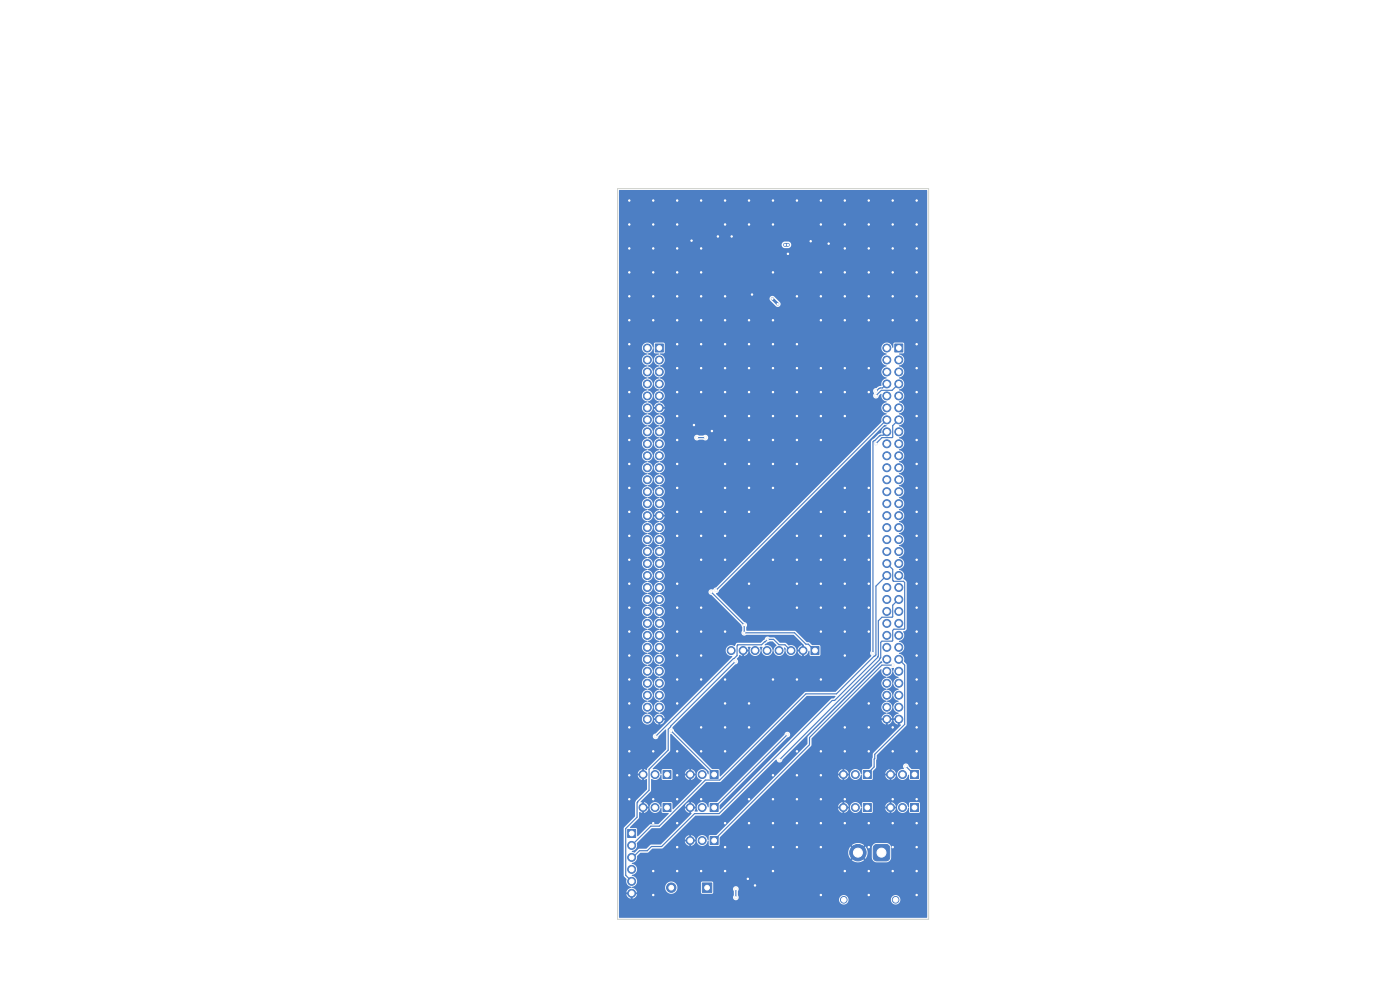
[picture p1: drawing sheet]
<svg xmlns="http://www.w3.org/2000/svg" width="297mm" height="210mm" viewBox="0 0 297 210" stroke-linecap="round" stroke-linejoin="round" font-family="sans-serif">
<g fill="#000" stroke="#000" stroke-width=".21">
<circle cx="137.3" cy="78.9" r=".5"/>
<circle cx="137.3" cy="73.8" r=".5"/>
<circle cx="137.3" cy="76.4" r=".5"/>
<circle cx="139.9" cy="73.8" r=".5"/>
<circle cx="139.9" cy="78.9" r=".5"/>
<circle cx="139.9" cy="76.4" r=".5"/>
<circle cx="188.1" cy="76.4" r=".5"/>
<circle cx="188.1" cy="73.8" r=".5"/>
<circle cx="188.1" cy="78.9" r=".5"/>
<circle cx="190.7" cy="73.8" r=".5"/>
<circle cx="190.7" cy="76.4" r=".5"/>
<circle cx="190.7" cy="78.9" r=".5"/>
<circle cx="137.3" cy="89.1" r=".5"/>
<circle cx="137.3" cy="84" r=".5"/>
<circle cx="137.3" cy="94.1" r=".5"/>
<circle cx="137.3" cy="81.4" r=".5"/>
<circle cx="137.3" cy="96.7" r=".5"/>
<circle cx="137.3" cy="91.6" r=".5"/>
<circle cx="137.3" cy="99.2" r=".5"/>
<circle cx="137.3" cy="86.5" r=".5"/>
<circle cx="139.9" cy="81.4" r=".5"/>
<circle cx="139.9" cy="84" r=".5"/>
<circle cx="139.9" cy="91.6" r=".5"/>
<circle cx="139.9" cy="89.1" r=".5"/>
<circle cx="139.9" cy="86.5" r=".5"/>
<circle cx="139.9" cy="99.2" r=".5"/>
<circle cx="139.9" cy="94.1" r=".5"/>
<circle cx="139.9" cy="96.7" r=".5"/>
<circle cx="188.1" cy="84" r=".5"/>
<circle cx="188.1" cy="99.2" r=".5"/>
<circle cx="188.1" cy="81.4" r=".5"/>
<circle cx="188.1" cy="89.1" r=".5"/>
<circle cx="188.1" cy="86.5" r=".5"/>
<circle cx="188.1" cy="91.6" r=".5"/>
<circle cx="188.1" cy="96.7" r=".5"/>
<circle cx="188.1" cy="94.1" r=".5"/>
<circle cx="190.7" cy="91.6" r=".5"/>
<circle cx="190.7" cy="89.1" r=".5"/>
<circle cx="190.7" cy="94.1" r=".5"/>
<circle cx="190.7" cy="84" r=".5"/>
<circle cx="190.7" cy="81.4" r=".5"/>
<circle cx="190.7" cy="86.5" r=".5"/>
<circle cx="190.7" cy="99.2" r=".5"/>
<circle cx="190.7" cy="96.7" r=".5"/>
<circle cx="137.3" cy="117" r=".5"/>
<circle cx="137.3" cy="101.8" r=".5"/>
<circle cx="137.3" cy="111.9" r=".5"/>
<circle cx="137.3" cy="104.3" r=".5"/>
<circle cx="137.3" cy="114.5" r=".5"/>
<circle cx="137.3" cy="119.5" r=".5"/>
<circle cx="137.3" cy="109.4" r=".5"/>
<circle cx="137.3" cy="106.8" r=".5"/>
<circle cx="139.9" cy="119.5" r=".5"/>
<circle cx="139.9" cy="106.8" r=".5"/>
<circle cx="139.9" cy="111.9" r=".5"/>
<circle cx="139.9" cy="114.5" r=".5"/>
<circle cx="139.9" cy="104.3" r=".5"/>
<circle cx="139.9" cy="101.8" r=".5"/>
<circle cx="139.9" cy="109.4" r=".5"/>
<circle cx="139.9" cy="117" r=".5"/>
<circle cx="188.1" cy="114.5" r=".5"/>
<circle cx="188.1" cy="117" r=".5"/>
<circle cx="188.1" cy="104.3" r=".5"/>
<circle cx="188.1" cy="101.8" r=".5"/>
<circle cx="188.1" cy="111.9" r=".5"/>
<circle cx="188.1" cy="119.5" r=".5"/>
<circle cx="188.1" cy="109.4" r=".5"/>
<circle cx="188.1" cy="106.8" r=".5"/>
<circle cx="190.7" cy="119.5" r=".5"/>
<circle cx="190.7" cy="101.8" r=".5"/>
<circle cx="190.7" cy="109.4" r=".5"/>
<circle cx="190.7" cy="117" r=".5"/>
<circle cx="190.7" cy="106.8" r=".5"/>
<circle cx="190.7" cy="104.3" r=".5"/>
<circle cx="190.7" cy="111.9" r=".5"/>
<circle cx="190.7" cy="114.5" r=".5"/>
<circle cx="137.3" cy="127.2" r=".5"/>
<circle cx="137.3" cy="122.1" r=".5"/>
<circle cx="137.3" cy="124.6" r=".5"/>
<circle cx="137.3" cy="139.9" r=".5"/>
<circle cx="137.3" cy="134.8" r=".5"/>
<circle cx="137.3" cy="132.2" r=".5"/>
<circle cx="137.3" cy="129.7" r=".5"/>
<circle cx="137.3" cy="137.3" r=".5"/>
<circle cx="139.9" cy="127.2" r=".5"/>
<circle cx="139.9" cy="122.1" r=".5"/>
<circle cx="139.9" cy="124.6" r=".5"/>
<circle cx="139.9" cy="134.8" r=".5"/>
<circle cx="139.9" cy="129.7" r=".5"/>
<circle cx="139.9" cy="137.3" r=".5"/>
<circle cx="139.9" cy="139.9" r=".5"/>
<circle cx="139.9" cy="132.2" r=".5"/>
<circle cx="155.1" cy="138" r=".5"/>
<circle cx="157.7" cy="138" r=".5"/>
<circle cx="160.2" cy="138" r=".5"/>
<circle cx="162.7" cy="138" r=".5"/>
<circle cx="165.3" cy="138" r=".5"/>
<circle cx="167.8" cy="138" r=".5"/>
<circle cx="170.4" cy="138" r=".5"/>
<circle cx="172.9" cy="138" r=".5"/>
<circle cx="188.1" cy="127.2" r=".5"/>
<circle cx="188.1" cy="122.1" r=".5"/>
<circle cx="188.1" cy="124.6" r=".5"/>
<circle cx="188.1" cy="132.2" r=".5"/>
<circle cx="188.1" cy="134.8" r=".5"/>
<circle cx="188.1" cy="137.3" r=".5"/>
<circle cx="188.1" cy="129.7" r=".5"/>
<circle cx="188.1" cy="139.9" r=".5"/>
<circle cx="190.7" cy="127.2" r=".5"/>
<circle cx="190.7" cy="122.1" r=".5"/>
<circle cx="190.7" cy="124.6" r=".5"/>
<circle cx="190.7" cy="129.7" r=".5"/>
<circle cx="190.7" cy="132.2" r=".5"/>
<circle cx="190.7" cy="134.8" r=".5"/>
<circle cx="190.7" cy="137.3" r=".5"/>
<circle cx="190.7" cy="139.9" r=".5"/>
<circle cx="137.3" cy="142.4" r=".5"/>
<circle cx="137.3" cy="147.5" r=".5"/>
<circle cx="137.3" cy="152.6" r=".5"/>
<circle cx="137.3" cy="150" r=".5"/>
<circle cx="137.3" cy="144.9" r=".5"/>
<circle cx="139.9" cy="150" r=".5"/>
<circle cx="139.9" cy="152.6" r=".5"/>
<circle cx="139.9" cy="147.5" r=".5"/>
<circle cx="139.9" cy="142.4" r=".5"/>
<circle cx="139.9" cy="144.9" r=".5"/>
<circle cx="188.1" cy="142.4" r=".5"/>
<circle cx="188.1" cy="147.5" r=".5"/>
<circle cx="188.1" cy="152.6" r=".5"/>
<circle cx="188.1" cy="150" r=".5"/>
<circle cx="188.1" cy="144.9" r=".5"/>
<circle cx="190.7" cy="142.4" r=".5"/>
<circle cx="190.7" cy="144.9" r=".5"/>
<circle cx="190.7" cy="147.5" r=".5"/>
<circle cx="190.7" cy="152.6" r=".5"/>
<circle cx="190.7" cy="150" r=".5"/>
<circle cx="134" cy="179.3" r=".5"/>
<circle cx="134" cy="176.8" r=".5"/>
<circle cx="136.4" cy="171.3" r=".5"/>
<circle cx="136.4" cy="164.3" r=".5"/>
<circle cx="139" cy="171.3" r=".5"/>
<circle cx="139" cy="164.3" r=".5"/>
<circle cx="141.5" cy="171.3" r=".5"/>
<circle cx="141.5" cy="164.3" r=".5"/>
<circle cx="146.4" cy="178.3" r=".5"/>
<circle cx="146.4" cy="171.3" r=".5"/>
<circle cx="146.4" cy="164.3" r=".5"/>
<circle cx="149" cy="178.3" r=".5"/>
<circle cx="149" cy="171.3" r=".5"/>
<circle cx="149" cy="164.3" r=".5"/>
<circle cx="151.5" cy="178.3" r=".5"/>
<circle cx="151.5" cy="171.3" r=".5"/>
<circle cx="151.5" cy="164.3" r=".5"/>
<circle cx="178.9" cy="171.3" r=".5"/>
<circle cx="178.9" cy="164.3" r=".5"/>
<circle cx="181.5" cy="171.3" r=".5"/>
<circle cx="181.5" cy="164.3" r=".5"/>
<circle cx="184" cy="171.3" r=".5"/>
<circle cx="184" cy="164.3" r=".5"/>
<circle cx="188.9" cy="171.3" r=".5"/>
<circle cx="188.9" cy="164.3" r=".5"/>
<circle cx="191.5" cy="171.3" r=".5"/>
<circle cx="191.5" cy="164.3" r=".5"/>
<circle cx="194" cy="171.3" r=".5"/>
<circle cx="194" cy="164.3" r=".5"/>
<circle cx="134" cy="181.9" r=".5"/>
<circle cx="134" cy="189.5" r=".5"/>
<circle cx="134" cy="187" r=".5"/>
<circle cx="134" cy="184.4" r=".5"/>
<circle cx="142.4" cy="188.3" r=".5"/>
<circle cx="150" cy="188.3" r=".5"/>
<circle cx="179" cy="190.9" r=".5"/>
<circle cx="182" cy="180.9" r=".95"/>
<circle cx="187" cy="180.9" r=".95"/>
<circle cx="190" cy="190.9" r=".5"/>
</g>
<path d="M131 40h66v155h-66z" fill="none" stroke="#d0d2cd" stroke-width=".21"/>
<g fill="#d0d2cd" stroke="#d0d2cd" stroke-width=".21">
<circle cx="194" cy="164.3" r=".5"/>
<circle cx="191.5" cy="164.3" r=".5"/>
<circle cx="188.9" cy="164.3" r=".5"/>
<circle cx="150" cy="188.3" r=".5"/>
<circle cx="142.4" cy="188.3" r=".5"/>
<circle cx="151.5" cy="171.3" r=".5"/>
<circle cx="149" cy="171.3" r=".5"/>
<circle cx="146.4" cy="171.3" r=".5"/>
<circle cx="184" cy="171.3" r=".5"/>
<circle cx="181.5" cy="171.3" r=".5"/>
<circle cx="178.9" cy="171.3" r=".5"/>
<circle cx="172.9" cy="138" r=".5"/>
<circle cx="170.4" cy="138" r=".5"/>
<circle cx="167.8" cy="138" r=".5"/>
<circle cx="165.3" cy="138" r=".5"/>
<circle cx="162.7" cy="138" r=".5"/>
<circle cx="160.2" cy="138" r=".5"/>
<circle cx="157.7" cy="138" r=".5"/>
<circle cx="155.1" cy="138" r=".5"/>
<circle cx="190.7" cy="73.8" r=".5"/>
<circle cx="188.1" cy="73.8" r=".5"/>
<circle cx="190.7" cy="76.4" r=".5"/>
<circle cx="188.1" cy="76.4" r=".5"/>
<circle cx="190.7" cy="78.9" r=".5"/>
<circle cx="188.1" cy="78.9" r=".5"/>
<circle cx="190.7" cy="81.4" r=".5"/>
<circle cx="188.1" cy="81.4" r=".5"/>
<circle cx="190.7" cy="84" r=".5"/>
<circle cx="188.1" cy="84" r=".5"/>
<circle cx="190.7" cy="86.5" r=".5"/>
<circle cx="188.1" cy="86.5" r=".5"/>
<circle cx="190.7" cy="89.1" r=".5"/>
<circle cx="188.1" cy="89.1" r=".5"/>
<circle cx="190.7" cy="91.6" r=".5"/>
<circle cx="188.1" cy="91.6" r=".5"/>
<circle cx="190.7" cy="94.1" r=".5"/>
<circle cx="188.1" cy="94.1" r=".5"/>
<circle cx="190.7" cy="96.7" r=".5"/>
<circle cx="188.1" cy="96.7" r=".5"/>
<circle cx="190.7" cy="99.2" r=".5"/>
<circle cx="188.1" cy="99.2" r=".5"/>
<circle cx="190.7" cy="101.8" r=".5"/>
<circle cx="188.1" cy="101.8" r=".5"/>
<circle cx="190.7" cy="104.3" r=".5"/>
<circle cx="188.1" cy="104.3" r=".5"/>
<circle cx="190.7" cy="106.8" r=".5"/>
<circle cx="188.1" cy="106.8" r=".5"/>
<circle cx="190.7" cy="109.4" r=".5"/>
<circle cx="188.1" cy="109.4" r=".5"/>
<circle cx="190.7" cy="111.9" r=".5"/>
<circle cx="188.1" cy="111.9" r=".5"/>
<circle cx="190.7" cy="114.5" r=".5"/>
<circle cx="188.1" cy="114.5" r=".5"/>
<circle cx="190.7" cy="117" r=".5"/>
<circle cx="188.1" cy="117" r=".5"/>
<circle cx="190.7" cy="119.5" r=".5"/>
<circle cx="188.1" cy="119.5" r=".5"/>
<circle cx="190.7" cy="122.1" r=".5"/>
<circle cx="188.1" cy="122.1" r=".5"/>
<circle cx="190.7" cy="124.6" r=".5"/>
<circle cx="188.1" cy="124.6" r=".5"/>
<circle cx="190.7" cy="127.2" r=".5"/>
<circle cx="188.1" cy="127.2" r=".5"/>
<circle cx="190.7" cy="129.7" r=".5"/>
<circle cx="188.1" cy="129.7" r=".5"/>
<circle cx="190.7" cy="132.2" r=".5"/>
<circle cx="188.1" cy="132.2" r=".5"/>
<circle cx="190.7" cy="134.8" r=".5"/>
<circle cx="188.1" cy="134.8" r=".5"/>
<circle cx="190.7" cy="137.3" r=".5"/>
<circle cx="188.1" cy="137.3" r=".5"/>
<circle cx="190.7" cy="139.9" r=".5"/>
<circle cx="188.1" cy="139.9" r=".5"/>
<circle cx="190.7" cy="142.4" r=".5"/>
<circle cx="188.1" cy="142.4" r=".5"/>
<circle cx="190.7" cy="144.9" r=".5"/>
<circle cx="188.1" cy="144.9" r=".5"/>
<circle cx="190.7" cy="147.5" r=".5"/>
<circle cx="188.1" cy="147.5" r=".5"/>
<circle cx="190.7" cy="150" r=".5"/>
<circle cx="188.1" cy="150" r=".5"/>
<circle cx="190.7" cy="152.6" r=".5"/>
<circle cx="188.1" cy="152.6" r=".5"/>
<circle cx="151.5" cy="164.3" r=".5"/>
<circle cx="149" cy="164.3" r=".5"/>
<circle cx="146.4" cy="164.3" r=".5"/>
<circle cx="184" cy="164.3" r=".5"/>
<circle cx="181.5" cy="164.3" r=".5"/>
<circle cx="178.9" cy="164.3" r=".5"/>
<circle cx="179" cy="190.9" r=".5"/>
<circle cx="190" cy="190.9" r=".5"/>
<circle cx="187" cy="180.9" r=".95"/>
<circle cx="182" cy="180.9" r=".95"/>
<circle cx="134" cy="176.8" r=".5"/>
<circle cx="134" cy="179.3" r=".5"/>
<circle cx="134" cy="181.9" r=".5"/>
<circle cx="134" cy="184.4" r=".5"/>
<circle cx="134" cy="187" r=".5"/>
<circle cx="134" cy="189.5" r=".5"/>
<circle cx="141.5" cy="164.3" r=".5"/>
<circle cx="139" cy="164.3" r=".5"/>
<circle cx="136.4" cy="164.3" r=".5"/>
<circle cx="151.5" cy="178.3" r=".5"/>
<circle cx="149" cy="178.3" r=".5"/>
<circle cx="146.4" cy="178.3" r=".5"/>
<circle cx="141.5" cy="171.3" r=".5"/>
<circle cx="139" cy="171.3" r=".5"/>
<circle cx="136.4" cy="171.3" r=".5"/>
<circle cx="139.9" cy="73.8" r=".5"/>
<circle cx="137.3" cy="73.8" r=".5"/>
<circle cx="139.9" cy="76.4" r=".5"/>
<circle cx="137.3" cy="76.4" r=".5"/>
<circle cx="139.9" cy="78.9" r=".5"/>
<circle cx="137.3" cy="78.9" r=".5"/>
<circle cx="139.9" cy="81.4" r=".5"/>
<circle cx="137.3" cy="81.4" r=".5"/>
<circle cx="139.9" cy="84" r=".5"/>
<circle cx="137.3" cy="84" r=".5"/>
<circle cx="139.9" cy="86.5" r=".5"/>
<circle cx="137.3" cy="86.5" r=".5"/>
<circle cx="139.9" cy="89.1" r=".5"/>
<circle cx="137.3" cy="89.1" r=".5"/>
<circle cx="139.9" cy="91.6" r=".5"/>
<circle cx="137.3" cy="91.6" r=".5"/>
<circle cx="139.9" cy="94.1" r=".5"/>
<circle cx="137.3" cy="94.1" r=".5"/>
<circle cx="139.9" cy="96.7" r=".5"/>
<circle cx="137.3" cy="96.7" r=".5"/>
<circle cx="139.9" cy="99.2" r=".5"/>
<circle cx="137.3" cy="99.2" r=".5"/>
<circle cx="139.9" cy="101.8" r=".5"/>
<circle cx="137.3" cy="101.8" r=".5"/>
<circle cx="139.9" cy="104.3" r=".5"/>
<circle cx="137.3" cy="104.3" r=".5"/>
<circle cx="139.9" cy="106.8" r=".5"/>
<circle cx="137.3" cy="106.8" r=".5"/>
<circle cx="139.9" cy="109.4" r=".5"/>
<circle cx="137.3" cy="109.4" r=".5"/>
<circle cx="139.9" cy="111.9" r=".5"/>
<circle cx="137.3" cy="111.9" r=".5"/>
<circle cx="139.9" cy="114.5" r=".5"/>
<circle cx="137.3" cy="114.5" r=".5"/>
<circle cx="139.9" cy="117" r=".5"/>
<circle cx="137.3" cy="117" r=".5"/>
<circle cx="139.9" cy="119.5" r=".5"/>
<circle cx="137.3" cy="119.5" r=".5"/>
<circle cx="139.9" cy="122.1" r=".5"/>
<circle cx="137.3" cy="122.1" r=".5"/>
<circle cx="139.9" cy="124.6" r=".5"/>
<circle cx="137.3" cy="124.6" r=".5"/>
<circle cx="139.9" cy="127.2" r=".5"/>
<circle cx="137.3" cy="127.2" r=".5"/>
<circle cx="139.9" cy="129.7" r=".5"/>
<circle cx="137.3" cy="129.7" r=".5"/>
<circle cx="139.9" cy="132.2" r=".5"/>
<circle cx="137.3" cy="132.2" r=".5"/>
<circle cx="139.9" cy="134.8" r=".5"/>
<circle cx="137.3" cy="134.8" r=".5"/>
<circle cx="139.9" cy="137.3" r=".5"/>
<circle cx="137.3" cy="137.3" r=".5"/>
<circle cx="139.9" cy="139.9" r=".5"/>
<circle cx="137.3" cy="139.9" r=".5"/>
<circle cx="139.9" cy="142.4" r=".5"/>
<circle cx="137.3" cy="142.4" r=".5"/>
<circle cx="139.9" cy="144.9" r=".5"/>
<circle cx="137.3" cy="144.9" r=".5"/>
<circle cx="139.9" cy="147.5" r=".5"/>
<circle cx="137.3" cy="147.5" r=".5"/>
<circle cx="139.9" cy="150" r=".5"/>
<circle cx="137.3" cy="150" r=".5"/>
<circle cx="139.9" cy="152.6" r=".5"/>
<circle cx="137.3" cy="152.6" r=".5"/>
<circle cx="194" cy="171.3" r=".5"/>
<circle cx="191.5" cy="171.3" r=".5"/>
<circle cx="188.9" cy="171.3" r=".5"/>
</g>
<g fill="#4d7fc4" stroke="#4d7fc4" stroke-width=".21">
<path d="M193.2 163.5h1.7v1.7h-1.7z"/>
<path d="M149 187.3h2v2h-2z"/>
<path d="M150.7 170.5h1.7v1.7h-1.7z"/>
<path d="M183.2 170.5h1.7v1.7h-1.7z"/>
<path d="M172 137.2h1.7v1.7h-1.7z"/>
<path d="M189.8 73h1.7v1.7h-1.7z"/>
<path d="M150.7 163.5h1.7v1.7h-1.7z"/>
<path d="M183.2 163.5h1.7v1.7h-1.7z"/>
<path d="M185.4 179.4l.6-.3h2l.5 .2 .3 .6v2l-.2 .4-.6 .3h-2l-.5-.1-.2-.6v-2z"/>
<path d="M133.2 176h1.7v1.7h-1.7z"/>
<path d="M140.7 163.5h1.7v1.7h-1.7z"/>
<path d="M150.7 177.5h1.7v1.7h-1.7z"/>
<path d="M140.7 170.5h1.7v1.7h-1.7z"/>
<path d="M139 73h1.7v1.7h-1.7z"/>
<path d="M193.2 170.5h1.7v1.7h-1.7z"/>
<circle cx="191.5" cy="164.3" r=".85"/>
<circle cx="188.9" cy="164.3" r=".85"/>
<circle cx="142.4" cy="188.3" r="1"/>
<circle cx="149" cy="171.3" r=".85"/>
<circle cx="146.4" cy="171.3" r=".85"/>
<circle cx="181.5" cy="171.3" r=".85"/>
<circle cx="178.9" cy="171.3" r=".85"/>
<circle cx="170.4" cy="138" r=".85"/>
<circle cx="167.8" cy="138" r=".85"/>
<circle cx="165.3" cy="138" r=".85"/>
<circle cx="162.7" cy="138" r=".85"/>
<circle cx="160.2" cy="138" r=".85"/>
<circle cx="157.7" cy="138" r=".85"/>
<circle cx="155.1" cy="138" r=".85"/>
<circle cx="188.1" cy="73.8" r=".85"/>
<circle cx="190.7" cy="76.4" r=".85"/>
<circle cx="188.1" cy="76.4" r=".85"/>
<circle cx="190.7" cy="78.9" r=".85"/>
<circle cx="188.1" cy="78.9" r=".85"/>
<circle cx="190.7" cy="81.4" r=".85"/>
<circle cx="188.1" cy="81.4" r=".85"/>
<circle cx="190.7" cy="84" r=".85"/>
<circle cx="188.1" cy="84" r=".85"/>
<circle cx="190.7" cy="86.5" r=".85"/>
<circle cx="188.1" cy="86.5" r=".85"/>
<circle cx="190.7" cy="89.1" r=".85"/>
<circle cx="188.1" cy="89.1" r=".85"/>
<circle cx="190.7" cy="91.6" r=".85"/>
<circle cx="188.1" cy="91.6" r=".85"/>
<circle cx="190.7" cy="94.1" r=".85"/>
<circle cx="188.1" cy="94.1" r=".85"/>
<circle cx="190.7" cy="96.7" r=".85"/>
<circle cx="188.1" cy="96.7" r=".85"/>
<circle cx="190.7" cy="99.2" r=".85"/>
<circle cx="188.1" cy="99.2" r=".85"/>
<circle cx="190.7" cy="101.8" r=".85"/>
<circle cx="188.1" cy="101.8" r=".85"/>
<circle cx="190.7" cy="104.3" r=".85"/>
<circle cx="188.1" cy="104.3" r=".85"/>
<circle cx="190.7" cy="106.8" r=".85"/>
<circle cx="188.1" cy="106.8" r=".85"/>
<circle cx="190.7" cy="109.4" r=".85"/>
<circle cx="188.1" cy="109.4" r=".85"/>
<circle cx="190.7" cy="111.9" r=".85"/>
<circle cx="188.1" cy="111.9" r=".85"/>
<circle cx="190.7" cy="114.5" r=".85"/>
<circle cx="188.1" cy="114.5" r=".85"/>
<circle cx="190.7" cy="117" r=".85"/>
<circle cx="188.1" cy="117" r=".85"/>
<circle cx="190.7" cy="119.5" r=".85"/>
<circle cx="188.1" cy="119.5" r=".85"/>
<circle cx="190.7" cy="122.1" r=".85"/>
<circle cx="188.1" cy="122.1" r=".85"/>
<circle cx="190.7" cy="124.6" r=".85"/>
<circle cx="188.1" cy="124.6" r=".85"/>
<circle cx="190.7" cy="127.2" r=".85"/>
<circle cx="188.1" cy="127.2" r=".85"/>
<circle cx="190.7" cy="129.7" r=".85"/>
<circle cx="188.1" cy="129.7" r=".85"/>
<circle cx="190.7" cy="132.2" r=".85"/>
<circle cx="188.1" cy="132.2" r=".85"/>
<circle cx="190.7" cy="134.8" r=".85"/>
<circle cx="188.1" cy="134.8" r=".85"/>
<circle cx="190.7" cy="137.3" r=".85"/>
<circle cx="188.1" cy="137.3" r=".85"/>
<circle cx="190.7" cy="139.9" r=".85"/>
<circle cx="188.1" cy="139.9" r=".85"/>
<circle cx="190.7" cy="142.4" r=".85"/>
<circle cx="188.1" cy="142.4" r=".85"/>
<circle cx="190.7" cy="144.9" r=".85"/>
<circle cx="188.1" cy="144.9" r=".85"/>
<circle cx="190.7" cy="147.5" r=".85"/>
<circle cx="188.1" cy="147.5" r=".85"/>
<circle cx="190.7" cy="150" r=".85"/>
<circle cx="188.1" cy="150" r=".85"/>
<circle cx="190.7" cy="152.6" r=".85"/>
<circle cx="188.1" cy="152.6" r=".85"/>
<circle cx="149" cy="164.3" r=".85"/>
<circle cx="146.4" cy="164.3" r=".85"/>
<circle cx="181.5" cy="164.3" r=".85"/>
<circle cx="178.9" cy="164.3" r=".85"/>
<circle cx="179" cy="190.9" r=".7"/>
<circle cx="190" cy="190.9" r=".7"/>
<circle cx="182" cy="180.9" r="1.75"/>
<circle cx="134" cy="179.3" r=".85"/>
<circle cx="134" cy="181.9" r=".85"/>
<circle cx="134" cy="184.4" r=".85"/>
<circle cx="134" cy="187" r=".85"/>
<circle cx="134" cy="189.5" r=".85"/>
<circle cx="139" cy="164.3" r=".85"/>
<circle cx="136.4" cy="164.3" r=".85"/>
<circle cx="149" cy="178.3" r=".85"/>
<circle cx="146.4" cy="178.3" r=".85"/>
<circle cx="139" cy="171.3" r=".85"/>
<circle cx="136.4" cy="171.3" r=".85"/>
<circle cx="137.3" cy="73.8" r=".85"/>
<circle cx="139.9" cy="76.4" r=".85"/>
<circle cx="137.3" cy="76.4" r=".85"/>
<circle cx="139.9" cy="78.9" r=".85"/>
<circle cx="137.3" cy="78.9" r=".85"/>
<circle cx="139.9" cy="81.4" r=".85"/>
<circle cx="137.3" cy="81.4" r=".85"/>
<circle cx="139.9" cy="84" r=".85"/>
<circle cx="137.3" cy="84" r=".85"/>
<circle cx="139.9" cy="86.5" r=".85"/>
<circle cx="137.3" cy="86.5" r=".85"/>
<circle cx="139.9" cy="89.1" r=".85"/>
<circle cx="137.3" cy="89.1" r=".85"/>
<circle cx="139.9" cy="91.6" r=".85"/>
<circle cx="137.3" cy="91.6" r=".85"/>
<circle cx="139.9" cy="94.1" r=".85"/>
<circle cx="137.3" cy="94.1" r=".85"/>
<circle cx="139.9" cy="96.7" r=".85"/>
<circle cx="137.3" cy="96.7" r=".85"/>
<circle cx="139.9" cy="99.2" r=".85"/>
<circle cx="137.3" cy="99.2" r=".85"/>
<circle cx="139.9" cy="101.8" r=".85"/>
<circle cx="137.3" cy="101.8" r=".85"/>
<circle cx="139.9" cy="104.3" r=".85"/>
<circle cx="137.3" cy="104.3" r=".85"/>
<circle cx="139.9" cy="106.8" r=".85"/>
<circle cx="137.3" cy="106.8" r=".85"/>
<circle cx="139.9" cy="109.4" r=".85"/>
<circle cx="137.3" cy="109.4" r=".85"/>
<circle cx="139.9" cy="111.9" r=".85"/>
<circle cx="137.3" cy="111.9" r=".85"/>
<circle cx="139.9" cy="114.5" r=".85"/>
<circle cx="137.3" cy="114.5" r=".85"/>
<circle cx="139.9" cy="117" r=".85"/>
<circle cx="137.3" cy="117" r=".85"/>
<circle cx="139.9" cy="119.5" r=".85"/>
<circle cx="137.3" cy="119.5" r=".85"/>
<circle cx="139.9" cy="122.1" r=".85"/>
<circle cx="137.3" cy="122.1" r=".85"/>
<circle cx="139.9" cy="124.6" r=".85"/>
<circle cx="137.3" cy="124.6" r=".85"/>
<circle cx="139.9" cy="127.2" r=".85"/>
<circle cx="137.3" cy="127.2" r=".85"/>
<circle cx="139.9" cy="129.7" r=".85"/>
<circle cx="137.3" cy="129.7" r=".85"/>
<circle cx="139.9" cy="132.2" r=".85"/>
<circle cx="137.3" cy="132.2" r=".85"/>
<circle cx="139.9" cy="134.8" r=".85"/>
<circle cx="137.3" cy="134.8" r=".85"/>
<circle cx="139.9" cy="137.3" r=".85"/>
<circle cx="137.3" cy="137.3" r=".85"/>
<circle cx="139.9" cy="139.9" r=".85"/>
<circle cx="137.3" cy="139.9" r=".85"/>
<circle cx="139.9" cy="142.4" r=".85"/>
<circle cx="137.3" cy="142.4" r=".85"/>
<circle cx="139.9" cy="144.9" r=".85"/>
<circle cx="137.3" cy="144.9" r=".85"/>
<circle cx="139.9" cy="147.5" r=".85"/>
<circle cx="137.3" cy="147.5" r=".85"/>
<circle cx="139.9" cy="150" r=".85"/>
<circle cx="137.3" cy="150" r=".85"/>
<circle cx="139.9" cy="152.6" r=".85"/>
<circle cx="137.3" cy="152.6" r=".85"/>
<circle cx="191.5" cy="171.3" r=".85"/>
<circle cx="188.9" cy="171.3" r=".85"/>
</g>
<g fill="#ececec" stroke="#ececec" stroke-width=".21">
<circle cx="165" cy="64.5" r=".3"/>
<circle cx="163.9" cy="63.4" r=".3"/>
<circle cx="185.8" cy="83.9" r=".3"/>
<circle cx="156" cy="140.3" r=".3"/>
<circle cx="185.8" cy="82.9" r=".3"/>
<circle cx="139.1" cy="156.2" r=".3"/>
<circle cx="162.8" cy="135.6" r=".3"/>
<circle cx="189.4" cy="141.1" r=".3"/>
<circle cx="185.8" cy="94.1" r=".3"/>
<circle cx="167" cy="155.8" r=".3"/>
<circle cx="151.9" cy="125.2" r=".3"/>
<circle cx="185.2" cy="138.6" r=".3"/>
<circle cx="192.2" cy="162.6" r=".3"/>
<circle cx="165.4" cy="161.2" r=".3"/>
<circle cx="138.6" cy="189.9" r=".3"/>
<circle cx="158.9" cy="67.9" r=".3"/>
<circle cx="143.7" cy="164.5" r=".3"/>
<circle cx="169.1" cy="123.8" r=".3"/>
<circle cx="143.7" cy="47.6" r=".3"/>
<circle cx="138.6" cy="169.5" r=".3"/>
<circle cx="143.7" cy="88.3" r=".3"/>
<circle cx="138.6" cy="62.9" r=".3"/>
<circle cx="143.7" cy="174.6" r=".3"/>
<circle cx="138.6" cy="47.6" r=".3"/>
<circle cx="169.1" cy="83.2" r=".3"/>
<circle cx="174.1" cy="57.8" r=".3"/>
<circle cx="189.4" cy="179.7" r=".3"/>
<circle cx="194.5" cy="128.9" r=".3"/>
<circle cx="179.2" cy="154.3" r=".3"/>
<circle cx="174.1" cy="88.3" r=".3"/>
<circle cx="184.3" cy="57.8" r=".3"/>
<circle cx="174.1" cy="42.5" r=".3"/>
<circle cx="138.6" cy="52.7" r=".3"/>
<circle cx="184.3" cy="62.9" r=".3"/>
<circle cx="169.1" cy="113.7" r=".3"/>
<circle cx="143.7" cy="67.9" r=".3"/>
<circle cx="143.7" cy="149.2" r=".3"/>
<circle cx="133.5" cy="67.9" r=".3"/>
<circle cx="158.9" cy="128.9" r=".3"/>
<circle cx="174.1" cy="169.5" r=".3"/>
<circle cx="184.3" cy="128.9" r=".3"/>
<circle cx="194.5" cy="108.6" r=".3"/>
<circle cx="169.1" cy="164.5" r=".3"/>
<circle cx="179.2" cy="184.8" r=".3"/>
<circle cx="143.7" cy="52.7" r=".3"/>
<circle cx="184.3" cy="123.8" r=".3"/>
<circle cx="189.4" cy="159.4" r=".3"/>
<circle cx="148.7" cy="52.7" r=".3"/>
<circle cx="133.5" cy="144.1" r=".3"/>
<circle cx="179.2" cy="139.1" r=".3"/>
<circle cx="184.3" cy="118.7" r=".3"/>
<circle cx="158.9" cy="88.3" r=".3"/>
<circle cx="174.1" cy="47.6" r=".3"/>
<circle cx="169.1" cy="128.9" r=".3"/>
<circle cx="153.8" cy="134" r=".3"/>
<circle cx="151" cy="91.4" r=".3"/>
<circle cx="169.1" cy="118.7" r=".3"/>
<circle cx="138.6" cy="42.5" r=".3"/>
<circle cx="158.9" cy="169.5" r=".3"/>
<circle cx="138.6" cy="184.8" r=".3"/>
<circle cx="194.5" cy="118.7" r=".3"/>
<circle cx="153.8" cy="174.6" r=".3"/>
<circle cx="164" cy="103.5" r=".3"/>
<circle cx="147.2" cy="90.2" r=".3"/>
<circle cx="184.3" cy="83.2" r=".3"/>
<circle cx="179.2" cy="123.8" r=".3"/>
<circle cx="174.1" cy="118.7" r=".3"/>
<circle cx="184.3" cy="103.5" r=".3"/>
<circle cx="184.3" cy="134" r=".3"/>
<circle cx="164" cy="169.5" r=".3"/>
<circle cx="148.7" cy="78.1" r=".3"/>
<circle cx="179.2" cy="62.9" r=".3"/>
<circle cx="164" cy="57.8" r=".3"/>
<circle cx="133.5" cy="98.4" r=".3"/>
<circle cx="164" cy="184.8" r=".3"/>
<circle cx="169.1" cy="93.3" r=".3"/>
<circle cx="179.2" cy="47.6" r=".3"/>
<circle cx="158.9" cy="108.6" r=".3"/>
<circle cx="189.4" cy="42.5" r=".3"/>
<circle cx="169.1" cy="88.3" r=".3"/>
<circle cx="189.4" cy="62.9" r=".3"/>
<circle cx="164" cy="78.1" r=".3"/>
<circle cx="153.8" cy="88.3" r=".3"/>
<circle cx="164" cy="83.2" r=".3"/>
<circle cx="164" cy="88.3" r=".3"/>
<circle cx="189.4" cy="184.8" r=".3"/>
<circle cx="148.7" cy="83.2" r=".3"/>
<circle cx="172" cy="51.2" r=".3"/>
<circle cx="194.5" cy="154.3" r=".3"/>
<circle cx="184.3" cy="113.7" r=".3"/>
<circle cx="148.7" cy="139.1" r=".3"/>
<circle cx="179.2" cy="113.7" r=".3"/>
<circle cx="153.8" cy="184.8" r=".3"/>
<circle cx="133.5" cy="139.1" r=".3"/>
<circle cx="194.5" cy="73" r=".3"/>
<circle cx="148.7" cy="144.1" r=".3"/>
<circle cx="174.1" cy="83.2" r=".3"/>
<circle cx="174.1" cy="134" r=".3"/>
<circle cx="153.8" cy="108.6" r=".3"/>
<circle cx="155.2" cy="50.2" r=".3"/>
<circle cx="184.3" cy="174.6" r=".3"/>
<circle cx="153.8" cy="78.1" r=".3"/>
<circle cx="143.7" cy="98.4" r=".3"/>
<circle cx="133.5" cy="42.5" r=".3"/>
<circle cx="158.6" cy="186.4" r=".3"/>
<circle cx="184.3" cy="149.2" r=".3"/>
<circle cx="194.5" cy="93.3" r=".3"/>
<circle cx="174.1" cy="128.9" r=".3"/>
<circle cx="153.8" cy="83.2" r=".3"/>
<circle cx="194.5" cy="139.1" r=".3"/>
<circle cx="133.5" cy="164.5" r=".3"/>
<circle cx="179.2" cy="88.3" r=".3"/>
<circle cx="184.3" cy="179.7" r=".3"/>
<circle cx="143.7" cy="139.1" r=".3"/>
<circle cx="189.4" cy="52.7" r=".3"/>
<circle cx="164" cy="98.4" r=".3"/>
<circle cx="184.3" cy="159.4" r=".3"/>
<circle cx="143.7" cy="128.9" r=".3"/>
<circle cx="194.5" cy="174.6" r=".3"/>
<circle cx="143.7" cy="103.5" r=".3"/>
<circle cx="153.8" cy="62.9" r=".3"/>
<circle cx="184.3" cy="154.3" r=".3"/>
<circle cx="189.4" cy="57.8" r=".3"/>
<circle cx="138.6" cy="57.8" r=".3"/>
<circle cx="169.1" cy="78.1" r=".3"/>
<circle cx="184.3" cy="52.7" r=".3"/>
<circle cx="148.7" cy="42.5" r=".3"/>
<circle cx="169.1" cy="174.6" r=".3"/>
<circle cx="143.7" cy="57.8" r=".3"/>
<circle cx="184.3" cy="184.8" r=".3"/>
<circle cx="148.7" cy="169.5" r=".3"/>
<circle cx="184.3" cy="47.6" r=".3"/>
<circle cx="174.1" cy="174.6" r=".3"/>
<circle cx="158.9" cy="93.3" r=".3"/>
<circle cx="153.8" cy="159.4" r=".3"/>
<circle cx="133.5" cy="113.7" r=".3"/>
<circle cx="179.2" cy="128.9" r=".3"/>
<circle cx="184.3" cy="42.5" r=".3"/>
<circle cx="194.5" cy="123.8" r=".3"/>
<circle cx="153.8" cy="154.3" r=".3"/>
<circle cx="179.2" cy="78.1" r=".3"/>
<circle cx="158.9" cy="47.6" r=".3"/>
<circle cx="174.1" cy="123.8" r=".3"/>
<circle cx="153.8" cy="93.3" r=".3"/>
<circle cx="158.9" cy="149.2" r=".3"/>
<circle cx="194.5" cy="88.3" r=".3"/>
<circle cx="169.1" cy="98.4" r=".3"/>
<circle cx="169.1" cy="42.5" r=".3"/>
<circle cx="194.5" cy="159.4" r=".3"/>
<circle cx="153.8" cy="42.5" r=".3"/>
<circle cx="164" cy="73" r=".3"/>
<circle cx="164" cy="118.7" r=".3"/>
<circle cx="148.7" cy="118.7" r=".3"/>
<circle cx="194.5" cy="47.6" r=".3"/>
<circle cx="194.5" cy="98.4" r=".3"/>
<circle cx="158.9" cy="73" r=".3"/>
<circle cx="194.5" cy="169.5" r=".3"/>
<circle cx="158.9" cy="103.5" r=".3"/>
<circle cx="158.9" cy="174.6" r=".3"/>
<circle cx="133.5" cy="47.6" r=".3"/>
<circle cx="158.9" cy="154.3" r=".3"/>
<circle cx="169.1" cy="159.4" r=".3"/>
<circle cx="169.1" cy="144.1" r=".3"/>
<circle cx="194.5" cy="144.1" r=".3"/>
<circle cx="143.7" cy="93.3" r=".3"/>
<circle cx="179.2" cy="57.8" r=".3"/>
<circle cx="189.4" cy="169.5" r=".3"/>
<circle cx="174.1" cy="108.6" r=".3"/>
<circle cx="184.3" cy="67.9" r=".3"/>
<circle cx="153.8" cy="149.2" r=".3"/>
<circle cx="179.2" cy="174.6" r=".3"/>
<circle cx="133.5" cy="118.7" r=".3"/>
<circle cx="143.7" cy="144.1" r=".3"/>
<circle cx="133.5" cy="93.3" r=".3"/>
<circle cx="164" cy="174.6" r=".3"/>
<circle cx="152.3" cy="50.2" r=".3"/>
<circle cx="174.1" cy="159.4" r=".3"/>
<circle cx="143.7" cy="78.1" r=".3"/>
<circle cx="148.7" cy="159.4" r=".3"/>
<circle cx="133.5" cy="52.7" r=".3"/>
<circle cx="143.7" cy="169.5" r=".3"/>
<circle cx="174.1" cy="78.1" r=".3"/>
<circle cx="133.5" cy="57.8" r=".3"/>
<circle cx="174.1" cy="67.9" r=".3"/>
<circle cx="194.5" cy="42.5" r=".3"/>
<circle cx="167.2" cy="53.8" r=".3"/>
<circle cx="169.1" cy="169.5" r=".3"/>
<circle cx="153.8" cy="67.9" r=".3"/>
<circle cx="179.2" cy="169.5" r=".3"/>
<circle cx="194.5" cy="149.2" r=".3"/>
<circle cx="133.5" cy="128.9" r=".3"/>
<circle cx="146.7" cy="51" r=".3"/>
<circle cx="189.4" cy="47.6" r=".3"/>
<circle cx="194.5" cy="189.9" r=".3"/>
<circle cx="143.7" cy="108.6" r=".3"/>
<circle cx="133.5" cy="149.2" r=".3"/>
<circle cx="158.9" cy="123.8" r=".3"/>
<circle cx="179.2" cy="52.7" r=".3"/>
<circle cx="138.6" cy="67.9" r=".3"/>
<circle cx="143.7" cy="42.5" r=".3"/>
<circle cx="143.7" cy="179.7" r=".3"/>
<circle cx="174.1" cy="164.5" r=".3"/>
<circle cx="138.6" cy="159.4" r=".3"/>
<circle cx="143.7" cy="62.9" r=".3"/>
<circle cx="174.1" cy="93.3" r=".3"/>
<circle cx="138.6" cy="174.6" r=".3"/>
<circle cx="174.1" cy="189.9" r=".3"/>
<circle cx="164" cy="164.5" r=".3"/>
<circle cx="194.5" cy="67.9" r=".3"/>
<circle cx="179.2" cy="103.5" r=".3"/>
<circle cx="133.5" cy="108.6" r=".3"/>
<circle cx="194.5" cy="52.7" r=".3"/>
<circle cx="133.5" cy="134" r=".3"/>
<circle cx="153.8" cy="103.5" r=".3"/>
<circle cx="174.1" cy="144.1" r=".3"/>
<circle cx="164" cy="47.6" r=".3"/>
<circle cx="194.5" cy="113.7" r=".3"/>
<circle cx="174.1" cy="179.7" r=".3"/>
<circle cx="194.5" cy="83.2" r=".3"/>
<circle cx="159.5" cy="62.5" r=".3"/>
<circle cx="194.5" cy="184.8" r=".3"/>
<circle cx="158.9" cy="78.1" r=".3"/>
<circle cx="179.2" cy="159.4" r=".3"/>
<circle cx="179.2" cy="42.5" r=".3"/>
<circle cx="158.9" cy="179.7" r=".3"/>
<circle cx="164" cy="179.7" r=".3"/>
<circle cx="143.7" cy="184.8" r=".3"/>
<circle cx="148.7" cy="62.9" r=".3"/>
<circle cx="194.5" cy="134" r=".3"/>
<circle cx="133.5" cy="83.2" r=".3"/>
<circle cx="179.2" cy="108.6" r=".3"/>
<circle cx="153.8" cy="179.7" r=".3"/>
<circle cx="153.8" cy="47.6" r=".3"/>
<circle cx="179.2" cy="67.9" r=".3"/>
<circle cx="153.8" cy="118.7" r=".3"/>
<circle cx="143.7" cy="73" r=".3"/>
<circle cx="174.1" cy="113.7" r=".3"/>
<circle cx="158.9" cy="42.5" r=".3"/>
<circle cx="158.9" cy="98.4" r=".3"/>
<circle cx="189.4" cy="67.9" r=".3"/>
<circle cx="148.7" cy="108.6" r=".3"/>
<circle cx="133.5" cy="154.3" r=".3"/>
<circle cx="148.7" cy="67.9" r=".3"/>
<circle cx="143.7" cy="113.7" r=".3"/>
<circle cx="153.8" cy="144.1" r=".3"/>
<circle cx="184.3" cy="189.9" r=".3"/>
<circle cx="194.5" cy="103.5" r=".3"/>
<circle cx="133.5" cy="103.5" r=".3"/>
<circle cx="164" cy="67.9" r=".3"/>
<circle cx="133.5" cy="123.8" r=".3"/>
<circle cx="184.3" cy="108.6" r=".3"/>
<circle cx="133.5" cy="169.5" r=".3"/>
<circle cx="158.9" cy="83.2" r=".3"/>
<circle cx="179.2" cy="134" r=".3"/>
<circle cx="194.5" cy="57.8" r=".3"/>
<circle cx="174.1" cy="62.9" r=".3"/>
<circle cx="169.1" cy="73" r=".3"/>
<circle cx="133.5" cy="62.9" r=".3"/>
<circle cx="148.7" cy="184.8" r=".3"/>
<circle cx="164" cy="93.3" r=".3"/>
<circle cx="143.7" cy="134" r=".3"/>
<circle cx="133.5" cy="78.1" r=".3"/>
<circle cx="164" cy="42.5" r=".3"/>
<circle cx="143.7" cy="83.2" r=".3"/>
<circle cx="148.7" cy="73" r=".3"/>
<circle cx="153.8" cy="98.4" r=".3"/>
<circle cx="164" cy="144.1" r=".3"/>
<circle cx="184.3" cy="78.1" r=".3"/>
<circle cx="189.4" cy="174.6" r=".3"/>
<circle cx="169.1" cy="62.9" r=".3"/>
<circle cx="153.8" cy="113.7" r=".3"/>
<circle cx="143.7" cy="159.4" r=".3"/>
<circle cx="175.8" cy="51.7" r=".3"/>
<circle cx="133.5" cy="88.3" r=".3"/>
<circle cx="148.7" cy="113.7" r=".3"/>
<circle cx="153.8" cy="73" r=".3"/>
<circle cx="194.5" cy="62.9" r=".3"/>
<circle cx="179.2" cy="118.7" r=".3"/>
<circle cx="148.7" cy="57.8" r=".3"/>
<circle cx="148.7" cy="128.9" r=".3"/>
<circle cx="179.2" cy="83.2" r=".3"/>
<circle cx="148.7" cy="134" r=".3"/>
<circle cx="194.5" cy="179.7" r=".3"/>
<circle cx="160.2" cy="187.8" r=".3"/>
<circle cx="148.7" cy="154.3" r=".3"/>
<circle cx="143.7" cy="123.8" r=".3"/>
<circle cx="189.4" cy="154.3" r=".3"/>
<circle cx="169.1" cy="179.7" r=".3"/>
<circle cx="133.5" cy="159.4" r=".3"/>
<circle cx="133.5" cy="73" r=".3"/>
<circle cx="194.5" cy="78.1" r=".3"/>
<circle cx="157.9" cy="134.2" r=".3"/>
<circle cx="150.9" cy="125.6" r=".3"/>
<circle cx="157.9" cy="132.6" r=".3"/>
<circle cx="147.9" cy="92.8" r=".3"/>
<circle cx="149.6" cy="92.8" r=".3"/>
<circle cx="142.4" cy="155.1" r=".3"/>
<circle cx="167.2" cy="51.9" r=".3"/>
<circle cx="166.5" cy="51.9" r=".3"/>
<circle cx="156.1" cy="188.6" r=".3"/>
<circle cx="156.1" cy="190.4" r=".3"/>
</g>
<path d="M163.9 63.4l1.1 1.1" fill="none" stroke="#4d7fc4" stroke-width=".6"/>
<g fill="none" stroke="#4d7fc4" stroke-width=".25">
<path d="M147.9 92.8h1.7M187.9 81.7l-.7 .6a1.55 1.55 0 0 0-1.2 .6h-.2M187.9 91.8l-.5 .5-.8 .2-1.4 1.2v44.9M187.9 89.3l-36 35.9M190.4 81.7l-1.1 1.1h-2.3l-1.2 1.1M190.4 89.3l-1 1v2.4l-.1 .1h-2.2l-1.3 1.3M188.4 119.8l1 1v2.3l.1 .2h2.2l.2 .3v9.7l-.1 .2h-2.2l-.2 .2v2.2l-.1 .1h-2.2l-.3 .3v3.1l-.2 .5-21.2 21.3M150.9 125.6l7 7v1.6h10.7l2.4 2.4h.5l1.1 1.2M167.5 137.8l-1-1h-1.2l-1.2-1.2h-1.3l-1.2 1.2h-5.1l-.1 .2v2.1l-17.3 17.1M187.9 122.3l-2.1 2v14.6l-8.4 8.3h-6.4l-18.3 18.3h-3.1l-9.7 9.8h-1.8l-3.8 3.8M190.4 127.4l-1 1v2.4l-.1 .1h-2.2l-.8 .8v7.5l-.1 .2-9.1 9.2h-.5l-24 24h-5.3l-6.9 7h-2.2l-.9 .9h-1.6l-1.1 1-.3 .1M142.4 155.1l8.9 9"/>
<path d="M156 140.3l-14.2 14.4v4.4l-4.1 4.1v4.4l-2.4 2.4-.1 .3v3.1l-2.5 2.4v9.9l1.1 1M167 155.8l-15.2 15.3M189.4 141.1h-2.3l-15.4 15.4v1.5l-19.9 20M190.9 140.1l1 1v12.6l-6.3 6.3-.2 2.7-1 1-.1 .4M192.2 162.6l1.5 1.5M156.1 188.6v1.8"/>
</g>
<path d="M166.5 51.9h.7" fill="none" stroke="#4d7fc4" stroke-width=".8"/>
<g fill="#4d7fc4">
<path d="M138.2 175.7l1.9-.1 9.7-9.7 3.1-.1 18.2-18.2h6.1v.2l-.3 .3-.6 .1-23.4 23.5h-.2v-.9l14.3-14.3a.62 .62 0 0 0 .6-.7 .62 .62 0 0 0-.6-.6 .62 .62 0 0 0-.6 .7l-14.3 14.2-1.6 .1-.2 1-.1 .1a1.2 1.2 0 0 0-1.6-1.1 1.2 1.2 0 0 0-.6 1.9h-.6l.2-.6h-.7v-.4h.7a1.14 1.14 0 0 0-1-.9v.6h-.4v-.6a1.14 1.14 0 0 0-.9 .9h.7v.4h-.7a1.14 1.14 0 0 0 .9 .9v-.6h.4l.1 .9-6.5 6.4h-2.1l-.9 .9-1.7 .1-.9 .8-.6-.3a1.36 1.36 0 0 0 1.1-1.8z"/>
<path d="M142.2 155.7h.2l7.9 7.9v.6l-.1 .1a1.19 1.19 0 0 0-1.1-1.2 1.19 1.19 0 0 0-1.3 1h-.2a1.14 1.14 0 0 0-1-.9v.6h-.4v-.6a1.14 1.14 0 0 0-.9 .9h.7v.4h-.7a1.14 1.14 0 0 0 .9 .9v-.6h.4v.6a1.14 1.14 0 0 0 1-.9h-.7v-.4h.9a1.26 1.26 0 0 0 1.1 1.4l-6 6.1h-.2l-.1-1.2-.2-.2h-1.9l-.2 1-.1 .1a1.16 1.16 0 0 0-1.4-1.2 1.16 1.16 0 0 0-.8 1.7 1.16 1.16 0 0 0 1.8 .3l.5-.8 .2 1.1 1.3 .1 .1 .1-2.2 2.2-1.8 .1-2.7 2.5-.1-1.6-.2-.2h-1.2l-.1-.1 1.9-1.9 .1-1.4 .6 .2v-.6h.4v.6a1.14 1.14 0 0 0 1-.9h-.7v-.4h.7a1.14 1.14 0 0 0-1-.9v.6h-.4v-.6h-.3v-.2l2.2-2.2 .1-2.5a1.34 1.34 0 0 0 2-1l.2 .2 .1 .9h1.9l.3-.2-.1-1.8-.2-.3-1.8 .1-.2 .2-.1 .8-.1 .1a1.42 1.42 0 0 0-1.7-1.2l3.7-3.8z"/>
<path d="M131.4 40.3l65.3 .1v11.6h-28.8l-.1-.4-.3-.3-1-.1a.7 .7 0 0 0-.7 .7 .7 .7 0 0 0 .7 .7h1l.4-.6h28.8v12.5h-31.1l-.1-.4-1.3-1.3h-.6l-.3 .5 .1 .5 1.2 1.2 .4 .1 .4-.2 .2-.4h31.1v59h-4.4l-.7-.7a1.31 1.31 0 0 0-.9-2v-.1a1.21 1.21 0 0 0 1.1-1.2 1.21 1.21 0 0 0-1.1-1.2v-.1a1.21 1.21 0 0 0 1.1-1.2 1.21 1.21 0 0 0-1.1-1.2v-.2a1.21 1.21 0 0 0 1.1-1.2 1.21 1.21 0 0 0-1.1-1.2v-.1a1.21 1.21 0 0 0 1.1-1.2 1.21 1.21 0 0 0-1.1-1.2v-.1a1.21 1.21 0 0 0 1.1-1.3 1.21 1.21 0 0 0-1.1-1.2v-.1a1.21 1.21 0 0 0 1.1-1.2 1.21 1.21 0 0 0-1.1-1.2v-.1a1.21 1.21 0 0 0 1.1-1.2 1.21 1.21 0 0 0-1.1-1.2v-.2a1.21 1.21 0 0 0 1.1-1.2 1.21 1.21 0 0 0-1.1-1.2v-.1a1.21 1.21 0 0 0 1.1-1.2 1.21 1.21 0 0 0-1.1-1.2v-.1a1.21 1.21 0 0 0 1.1-1.3 1.21 1.21 0 0 0-1.1-1.2v-.1a1.21 1.21 0 0 0 1.1-1.2 1.21 1.21 0 0 0-1.1-1.2v-.1a1.21 1.21 0 0 0 1.1-1.2 1.21 1.21 0 0 0-1.1-1.2v-.2a1.21 1.21 0 0 0 1.1-1.2 1.21 1.21 0 0 0-1.1-1.2v-.1a1.21 1.21 0 0 0 1.1-1.2 1.21 1.21 0 0 0-1.1-1.2v-.1a1.21 1.21 0 0 0 1.1-1.3 1.21 1.21 0 0 0-1.1-1.2v-.1a1.21 1.21 0 0 0 1.1-1.2 1.21 1.21 0 0 0-1.1-1.2v-.1a1.21 1.21 0 0 0 1.1-1.2 1.21 1.21 0 0 0-1.1-1.2v-.2a1.22 1.22 0 0 0 1.1-1.2 1.22 1.22 0 0 0-1.1-1.2l.1-.1h.8l.2-.3v-1.8l-.1-.2h-1.9l-.3 .2v.8h-.2a1.18 1.18 0 0 0-1.3-1 1.18 1.18 0 0 0-1.1 1.2 1.18 1.18 0 0 0 1.2 1.2v.1a1.21 1.21 0 0 0-1.1 1.2h-46v-.3a1.57 1.57 0 0 0-1.1-1l.1-.1h.8l.2-.3v-1.8l-.1-.2h-1.9l-.3 .2v.8h-.2a1.18 1.18 0 0 0-1.3-1 1.18 1.18 0 0 0-1.1 1.2 1.18 1.18 0 0 0 1.2 1.2v.1a1.21 1.21 0 0 0-1.1 1.2 1.21 1.21 0 0 0 1.1 1.2v.1a1.21 1.21 0 0 0-1.1 1.2 1.21 1.21 0 0 0 1.1 1.2v.2a1.21 1.21 0 0 0-1.1 1.2 1.21 1.21 0 0 0 1.1 1.2v.1a1.21 1.21 0 0 0-1.1 1.2 1.21 1.21 0 0 0 1.1 1.2v.1a1.21 1.21 0 0 0-1.1 1.3 1.21 1.21 0 0 0 1.1 1.2v.1a1.21 1.21 0 0 0-1.1 1.2 1.21 1.21 0 0 0 1.1 1.2v.1a1.21 1.21 0 0 0-1.1 1.2 1.21 1.21 0 0 0 1.1 1.2v.2a1.21 1.21 0 0 0-1.1 1.2 1.21 1.21 0 0 0 1.1 1.2v.1a1.21 1.21 0 0 0-1.1 1.2 1.21 1.21 0 0 0 1.1 1.2v.1a1.21 1.21 0 0 0-1.1 1.3 1.21 1.21 0 0 0 1.1 1.2v.1a1.21 1.21 0 0 0-1.1 1.2 1.21 1.21 0 0 0 1.1 1.2v.1a1.21 1.21 0 0 0-1.1 1.2 1.21 1.21 0 0 0 1.1 1.2v.2a1.21 1.21 0 0 0-1.1 1.2 1.21 1.21 0 0 0 1.1 1.2v.1a1.21 1.21 0 0 0-1.1 1.2 1.21 1.21 0 0 0 1.1 1.2v.1a1.21 1.21 0 0 0-1.1 1.3 1.21 1.21 0 0 0 1.1 1.2v.1a1.21 1.21 0 0 0-1.1 1.2 1.21 1.21 0 0 0 1.1 1.2v.1a1.21 1.21 0 0 0-1.1 1.2 1.21 1.21 0 0 0 1.1 1.2v.2a1.21 1.21 0 0 0-1.1 1.2 1.21 1.21 0 0 0 1.1 1.2v.1a1.21 1.21 0 0 0-1.1 1.2 1.21 1.21 0 0 0 1.1 1.2v.1a1.21 1.21 0 0 0-1.1 1.3 1.21 1.21 0 0 0 1.1 1.2v.1a1.21 1.21 0 0 0-1.1 1.2 1.21 1.21 0 0 0 1.1 1.2v.1a1.21 1.21 0 0 0-1.1 1.2 1.21 1.21 0 0 0 1.1 1.2v.2a1.21 1.21 0 0 0-1.1 1.2 1.21 1.21 0 0 0 1.1 1.2v.1a1.21 1.21 0 0 0-1.1 1.2 1.21 1.21 0 0 0 1.1 1.2v.1a1.21 1.21 0 0 0-1.1 1.3 1.21 1.21 0 0 0 1.1 1.2v.1a1.21 1.21 0 0 0-1.1 1.2 1.21 1.21 0 0 0 1.1 1.2v.1a1.21 1.21 0 0 0-1.1 1.2 1.21 1.21 0 0 0 1.1 1.2v.2a1.21 1.21 0 0 0-1.1 1.2 1.21 1.21 0 0 0 1.1 1.2v.1a1.21 1.21 0 0 0-1.1 1.2 1.21 1.21 0 0 0 1.1 1.2v.1a1.21 1.21 0 0 0-1.1 1.3 1.21 1.21 0 0 0 1.1 1.2v.1a1.16 1.16 0 0 0-1.1 1.6 1.16 1.16 0 0 0 1.9 .3 1.16 1.16 0 0 0-.5-1.9l-.2-.1a1.24 1.24 0 0 0 1.1-1.3 1.24 1.24 0 0 0-1.1-1.2v-.1a1.21 1.21 0 0 0 1.1-1.3 1.21 1.21 0 0 0-1.1-1.2v-.1a1.21 1.21 0 0 0 1.1-1.2 1.21 1.21 0 0 0-1.1-1.2v-.1a1.21 1.21 0 0 0 1.1-1.2 1.21 1.21 0 0 0-1.1-1.2v-.2a1.21 1.21 0 0 0 1.1-1.2 1.21 1.21 0 0 0-1.1-1.2v-.1a1.21 1.21 0 0 0 1.1-1.2 1.21 1.21 0 0 0-1.1-1.2v-.1a1.21 1.21 0 0 0 1.1-1.3 1.21 1.21 0 0 0-1.1-1.2v-.1a1.21 1.21 0 0 0 1.1-1.2 1.21 1.21 0 0 0-1.1-1.2v-.1a1.21 1.21 0 0 0 1.1-1.2 1.21 1.21 0 0 0-1.1-1.2v-.2a1.21 1.21 0 0 0 1.1-1.2 1.21 1.21 0 0 0-1.1-1.2v-.1a1.21 1.21 0 0 0 1.1-1.2 1.21 1.21 0 0 0-1.1-1.2v-.1a1.21 1.21 0 0 0 1.1-1.3 1.21 1.21 0 0 0-1.1-1.2v-.1a1.21 1.21 0 0 0 1.1-1.2 1.21 1.21 0 0 0-1.1-1.2v-.1a1.21 1.21 0 0 0 1.1-1.2 1.21 1.21 0 0 0-1.1-1.2v-.2a1.21 1.21 0 0 0 1.1-1.2 1.21 1.21 0 0 0-1.1-1.2v-.1a1.21 1.21 0 0 0 1.1-1.2 1.21 1.21 0 0 0-1.1-1.2v-.1a1.21 1.21 0 0 0 1.1-1.3 1.21 1.21 0 0 0-1.1-1.2v-.1a1.21 1.21 0 0 0 1.1-1.2 1.21 1.21 0 0 0-1.1-1.2v-.1a1.21 1.21 0 0 0 1.1-1.2 1.21 1.21 0 0 0-1.1-1.2v-.2a1.21 1.21 0 0 0 1.1-1.2 1.21 1.21 0 0 0-1.1-1.2v-.1a1.21 1.21 0 0 0 1.1-1.2 1.21 1.21 0 0 0-1.1-1.2v-.1a1.21 1.21 0 0 0 1.1-1.3 1.21 1.21 0 0 0-1.1-1.2v-.1a1.21 1.21 0 0 0 1.1-1.2 1.21 1.21 0 0 0-1.1-1.2v-.1a1.21 1.21 0 0 0 1.1-1.2 1.21 1.21 0 0 0-1.1-1.2v-.2a1.21 1.21 0 0 0 1.1-1.2 1.21 1.21 0 0 0-1.1-1.2v-.1a1.21 1.21 0 0 0 1.1-1.2 1.21 1.21 0 0 0-1.1-1.2v-.1a1.21 1.21 0 0 0 1.1-1.3 1.21 1.21 0 0 0-1.1-1.2v-.1a1.21 1.21 0 0 0 1.1-1.2 1.21 1.21 0 0 0-1.1-1.2v-.1a1.21 1.21 0 0 0 1.1-1.2 1.21 1.21 0 0 0-1.1-1.2v-.2a1.21 1.21 0 0 0 1.1-1.2 1.21 1.21 0 0 0-1.1-1.2v-.1a1.5 1.5 0 0 0 1.2-1.1l.1 .1 .1 .8 .9 .2 .1 .1a1.24 1.24 0 0 0-1.1 1.3 1.24 1.24 0 0 0 1.1 1.2v.1a1.21 1.21 0 0 0-1.1 1.2 1.21 1.21 0 0 0 1.1 1.2v.2a1.21 1.21 0 0 0-1.1 1.2 1.21 1.21 0 0 0 1.1 1.2v.1a1.21 1.21 0 0 0-1.1 1.2 1.21 1.21 0 0 0 1.1 1.2v.1a1.22 1.22 0 0 0-1.1 1h.7v.4h-.7a1.87 1.87 0 0 0 1.2 1.1 1.24 1.24 0 0 0-1.2 1.3 1.24 1.24 0 0 0 1.1 1.2v.1a1.21 1.21 0 0 0-1.1 1.2 1.21 1.21 0 0 0 1.1 1.2v.2a1.21 1.21 0 0 0-1.1 1.2 1.21 1.21 0 0 0 1.1 1.2v.1a1.21 1.21 0 0 0-1.1 1.2 1.21 1.21 0 0 0 1.1 1.2v.1a1.21 1.21 0 0 0-1.1 1.3 1.21 1.21 0 0 0 1.1 1.2v.1a1.21 1.21 0 0 0-1.1 1.2 1.21 1.21 0 0 0 1.1 1.2v.1a1.21 1.21 0 0 0-1.1 1.2 1.21 1.21 0 0 0 1.1 1.2v.2a1.21 1.21 0 0 0-1.1 1.2 1.21 1.21 0 0 0 1.1 1.2v.1a1.22 1.22 0 0 0-1.1 1h.7v.4h-.7a1.87 1.87 0 0 0 1.2 1.1 1.24 1.24 0 0 0-1.2 1.2 1.24 1.24 0 0 0 1.1 1.3v.1a1.21 1.21 0 0 0-1.1 1.2 1.21 1.21 0 0 0 1.1 1.2v.1a1.21 1.21 0 0 0-1.1 1.2 1.21 1.21 0 0 0 1.1 1.2v.2a1.21 1.21 0 0 0-1.1 1.2 1.21 1.21 0 0 0 1.1 1.2v.1a1.21 1.21 0 0 0-1.1 1.2 1.21 1.21 0 0 0 1.1 1.2v.1a1.21 1.21 0 0 0-1.1 1.3 1.21 1.21 0 0 0 1.1 1.2v.1a1.21 1.21 0 0 0-1.1 1.2 1.21 1.21 0 0 0 1.1 1.2v.1a1.21 1.21 0 0 0-1.1 1.2 1.21 1.21 0 0 0 1.1 1.2v.2a1.21 1.21 0 0 0-1.1 1.2 1.21 1.21 0 0 0 1.1 1.2v.1a1.21 1.21 0 0 0-1.1 1.2 1.21 1.21 0 0 0 1.1 1.2v.1a1.21 1.21 0 0 0-1.1 1.3 1.21 1.21 0 0 0 1.1 1.2v.1a1.21 1.21 0 0 0-1.1 1.2 1.21 1.21 0 0 0 1.1 1.2v.1a1.21 1.21 0 0 0-1.1 1.2 1.21 1.21 0 0 0 1.1 1.2v.2a1.21 1.21 0 0 0-1.1 1.2 1.21 1.21 0 0 0 1.1 1.2v.1a1.21 1.21 0 0 0-1.1 1.2 1.21 1.21 0 0 0 1.1 1.2v.1a1.21 1.21 0 0 0-1.1 1.3 1.21 1.21 0 0 0 1.1 1.2v.1a1.22 1.22 0 0 0-1.1 1h.7v.4h-.7l.3 .5 .7 .4v-.7h.4v.7a1.14 1.14 0 0 0 .9-.9h-.7v-.4l.7-.1a1.87 1.87 0 0 0-1.1-1 1.24 1.24 0 0 0 1.1-1.3 1.24 1.24 0 0 0-1.1-1.2v-.1a1.21 1.21 0 0 0 1.1-1.3 1.21 1.21 0 0 0-1.1-1.2v-.1a1.21 1.21 0 0 0 1.1-1.2 1.21 1.21 0 0 0-1.1-1.2v-.1a1.21 1.21 0 0 0 1.1-1.2 1.21 1.21 0 0 0-1.1-1.2v-.2a1.21 1.21 0 0 0 1.1-1.2 1.21 1.21 0 0 0-1.1-1.2v-.1a1.21 1.21 0 0 0 1.1-1.2 1.21 1.21 0 0 0-1.1-1.2v-.1a1.21 1.21 0 0 0 1.1-1.3 1.21 1.21 0 0 0-1.1-1.2v-.1a1.21 1.21 0 0 0 1.1-1.2 1.21 1.21 0 0 0-1.1-1.2v-.1a1.21 1.21 0 0 0 1.1-1.2 1.21 1.21 0 0 0-1.1-1.2v-.2a1.21 1.21 0 0 0 1.1-1.2 1.21 1.21 0 0 0-1.1-1.2v-.1a1.21 1.21 0 0 0 1.1-1.2 1.21 1.21 0 0 0-1.1-1.2v-.1a1.21 1.21 0 0 0 1.1-1.3 1.21 1.21 0 0 0-1.1-1.2v-.1a1.21 1.21 0 0 0 1.1-1.2 1.21 1.21 0 0 0-1.1-1.2v-.1a1.21 1.21 0 0 0 1.1-1.2 1.21 1.21 0 0 0-1.1-1.2v-.2a1.21 1.21 0 0 0 1.1-1.2 1.21 1.21 0 0 0-1.1-1.2v-.1a1.21 1.21 0 0 0 1.1-1.2 1.21 1.21 0 0 0-1.1-1.2v-.1a1.22 1.22 0 0 0 1.1-1h-.7v-.4h.7a1.87 1.87 0 0 0-1.1-1.1 1.24 1.24 0 0 0 1.1-1.3 1.24 1.24 0 0 0-1.1-1.2v-.1a1.21 1.21 0 0 0 1.1-1.2 1.21 1.21 0 0 0-1.1-1.2v-.2a1.21 1.21 0 0 0 1.1-1.2 1.21 1.21 0 0 0-1.1-1.2v-.1a1.21 1.21 0 0 0 1.1-1.2 1.21 1.21 0 0 0-1.1-1.2v-.1a1.21 1.21 0 0 0 1.1-1.3 1.21 1.21 0 0 0-1.1-1.2v-.1a1.21 1.21 0 0 0 1.1-1.2 1.21 1.21 0 0 0-1.1-1.2v-.1a1.21 1.21 0 0 0 1.1-1.2 1.21 1.21 0 0 0-1.1-1.2v-.2a1.21 1.21 0 0 0 1.1-1.2 1.21 1.21 0 0 0-1.1-1.2v-.1a1.22 1.22 0 0 0 1.1-1h-.7v-.4h.7a1.87 1.87 0 0 0-1.1-1.1 1.24 1.24 0 0 0 1.1-1.2 1.24 1.24 0 0 0-1.1-1.3v-.1a1.21 1.21 0 0 0 1.1-1.2 1.21 1.21 0 0 0-1.1-1.2v-.1a1.21 1.21 0 0 0 1.1-1.2 1.21 1.21 0 0 0-1.1-1.2v-.2a1.21 1.21 0 0 0 1.1-1.1h46v.2a1.87 1.87 0 0 0 1.1 1.1 1.24 1.24 0 0 0-1.1 1.2 1.24 1.24 0 0 0 1.1 1.2v.2a1.31 1.31 0 0 0-1.1 1.5l-.4 .1-.6 .4a.72 .72 0 0 0-.7 .4 .72 .72 0 0 0 .1 .8 .61 .61 0 0 0 .2 1 .61 .61 0 0 0 .9-.6l.4-.4 .1 .2a1.24 1.24 0 0 0 1.1 1.5v.1a1.21 1.21 0 0 0-1.1 1.3 1.21 1.21 0 0 0 1.1 1.2v.1a1.27 1.27 0 0 0-1.1 1.6l-3.3 3.3h-33.5a.63 .63 0 0 0-.4-.5 .63 .63 0 0 0-.6 .1h-.9a.62 .62 0 0 0-.9 0 .62 .62 0 0 0 0 .9 .62 .62 0 0 0 .9 0h.9l.3 .1a.61 .61 0 0 0 .7-.6h33.5l-31.7 31.8-.4 .1-.3 .4a.63 .63 0 0 0-1 .3 .63 .63 0 0 0 .6 .8l6.4 6.4 .2 .5v.7a.63 .63 0 0 0 0 .9 .63 .63 0 0 0 .9 0h10l2.2 2.2v.6h-.4v-.6l-.7 .3-.3 .6h.7v.4h-.7a1.14 1.14 0 0 0 1 .9v-.6h.4v.6h.1a1.26 1.26 0 0 0 .8-1h.2l.2 1h1.9l.2-.2v-1.8l-.2-.2-1.5-.1-.7-.5-.5-.1-2.4-2.4h-10.3l-.1-.1v-.7a.63 .63 0 0 0 .1-.7 .63 .63 0 0 0-.5-.4l-6-5.9v-.2l.4-.2 .3-.4 35-35h.4l.1 .2a1.41 1.41 0 0 0-1.2 1.5l-.6 .2-1.5 1.6v44.4a.9 .9 0 0 0 0 1.1l-7.5 7.5-6.6 .1-17.9 17.9-.1-.1-.1-1.3-1.6-.2-8-8-.4-.7 13.3-13.4a.68 .68 0 0 0 .7-.5 .68 .68 0 0 0-.3-.8l.5-.8 .7 .2v-.6h.4v.6l.4-.2 .5-.7h-.7v-.4h.7l-.1-.6h.5v.2a1.17 1.17 0 0 0 1.1 1.7 1.17 1.17 0 0 0 .9-1.8l.4-.1 .2 .1a1.17 1.17 0 0 0 .7 1.8 1.17 1.17 0 0 0 1.4-1.3 1.17 1.17 0 0 0-1.6-.9l-.1-.2 .6-.4 .5-.2h.6l.8 .9a1.18 1.18 0 0 0-.4 1.6 1.18 1.18 0 0 0 1.6 .4 1.18 1.18 0 0 0 .4-1.6l.4 .1a1.19 1.19 0 0 0 1 1.7 1.19 1.19 0 0 0 1.3-1.5 1.19 1.19 0 0 0-1.7-.8l-.6-.5-1.3-.1-1.1-1.1h-1a.73 .73 0 0 0-1.2 .5l-.8 .6h-4.9l-.4 .5a.25 .25 0 0 1-.1 .2 .25 .25 0 0 1-.3 0 1.19 1.19 0 0 0-1.6 .9 1.19 1.19 0 0 0 1.4 1.3l-16.3 16.4a.62 .62 0 0 0-.6 .6 .62 .62 0 0 0 .6 .6 .62 .62 0 0 0 .6-.6l1.4-1.4h.2v4.1l-3.9 4-.2 .5-.6-.2v.6h-.4v-.6a1.14 1.14 0 0 0-.9 .9h.7v.4h-.7l.1 .4 .5 .4 .3 .1v-.6h.4v.6l.6-.1 .1 2.1-2.4 2.4-.2 .4v2.9l-2.4 2.6v10l.6 .8a1.26 1.26 0 0 0 1.1 1.7l-.1 .1a1.22 1.22 0 0 0-1 1h.6v.4h-.6l.2 .6 .7 .3v-.6h.4v.6a1.14 1.14 0 0 0 .9-.9h-.6v-.4h.6a1.87 1.87 0 0 0-1.1-1.1 1.24 1.24 0 0 0 1.2-1.2 1.24 1.24 0 0 0-1.2-1.3l.1-.1a1.21 1.21 0 0 0 1.1-1.2 1.21 1.21 0 0 0-1.2-1.2l.1-.1a1.3 1.3 0 0 0 1.1-1.5l.6-.7h1.7l.9-.9 2.2-.1 6.9-6.9 5.3-.1 11.8-11.7h.2a.63 .63 0 0 0 .6 .6 .63 .63 0 0 0 .6-.7l21-20.8 .1 .3-.3 .2-15.4 15.4-.1 1.6-19.3 19.3-1.5 .1-.2 1-.1 .1a1.19 1.19 0 0 0-1.1-1.2 1.19 1.19 0 0 0-1.3 1h-.2l-.3-.6-.7-.3v.6h-.4v-.6a1.14 1.14 0 0 0-.9 .9h.7v.4h-.7l.3 .6 .6 .3v-.6h.4v.6a1.14 1.14 0 0 0 1-.9h-.7v-.4h.9a1.2 1.2 0 0 0 1.1 1.3 1.2 1.2 0 0 0 1.3-1.1l.2 .2 .1 .9h2l.2-1.8 19.4-19.4 .1-1.6 14.6-14.6 .2 .1a1.26 1.26 0 0 0 1.1 1.5v.2a1.21 1.21 0 0 0-1.1 1.2 1.21 1.21 0 0 0 1.1 1.2v.1a1.21 1.21 0 0 0-1.1 1.2 1.21 1.21 0 0 0 1.1 1.2v.1a1.21 1.21 0 0 0-1.1 1.3 1.21 1.21 0 0 0 1.1 1.2v.1a1.22 1.22 0 0 0-1.1 1h.7v.4h-.7l.3 .5 .6 .4v-.7h.4v.7a1.14 1.14 0 0 0 1-.9h-.7v-.4l.7-.1a1.87 1.87 0 0 0-1.1-1 1.24 1.24 0 0 0 1.1-1.3 1.24 1.24 0 0 0-1.1-1.2v-.1a1.21 1.21 0 0 0 1.1-1.3 1.21 1.21 0 0 0-1.1-1.2v-.1a1.21 1.21 0 0 0 1.1-1.2 1.21 1.21 0 0 0-1.1-1.2v-.1a1.28 1.28 0 0 0 1-1.9l.5 .1a1.26 1.26 0 0 0 .9 1.8v.2a1.21 1.21 0 0 0-1.1 1.2 1.21 1.21 0 0 0 1.1 1.2v.1a1.21 1.21 0 0 0-1.1 1.2 1.21 1.21 0 0 0 1.1 1.2v.1a1.21 1.21 0 0 0-1.1 1.3 1.21 1.21 0 0 0 1.1 1.2v.1a1.22 1.22 0 0 0-1.1 1h.7v.4h-.7l.3 .5 .7 .4v-.7h.4v.7h.2v.2l-5.9 5.9-.2 2.7-.6 .6-1.4 .1-.2 1h-.2a1.16 1.16 0 0 0-1.1-1.1 1.16 1.16 0 0 0-1.2 1h-.2l-.3-.6-.7-.3v.6h-.4v-.6a1.14 1.14 0 0 0-.9 .9h.7v.4h-.7l.3 .6 .6 .3v-.6h.4v.6a1.14 1.14 0 0 0 1-.9h-.7v-.4h.9a1.2 1.2 0 0 0 1.1 1.3 1.2 1.2 0 0 0 1.3-1.1l.2 .2v.7l.2 .2 1.8 .1 .2-.2 .1-1.7 .7-.9 .1-2.5 6.3-6.4v-12.8l-.5-.7a1.27 1.27 0 0 0-1.1-1.7v-.1a1.21 1.21 0 0 0 1.1-1.2 1.21 1.21 0 0 0-1.1-1.2v-.1a1.25 1.25 0 0 0 .9-2l.1-.1a.64 .64 0 0 0 .6-.6v-9.8h4.4v39.9h-1.5l-.3-.2-1.5-.1-.6-.5a.65 .65 0 0 0-.9-.6 .65 .65 0 0 0-.2 1.1h-.1a1.15 1.15 0 0 0-1.3 1h-.2l-.3-.6-.7-.3v.6h-.4v-.6a1.14 1.14 0 0 0-.9 .9h.7v.4h-.7l.3 .6 .6 .3v-.6h.4v.6a1.14 1.14 0 0 0 1-.9h-.7v-.4h.9a1.2 1.2 0 0 0 1.1 1.3 1.2 1.2 0 0 0 1.3-1.1l.2 .2 .1 .9h1.9l.3-.2v-1.8h1.5v7h-1.5l-.3-.3-1.8 .1-.2 .2-.1 .8-.1 .1a1.19 1.19 0 0 0-1.1-1.2 1.19 1.19 0 0 0-1.3 1h-.2l-.3-.6-.7-.3v.6h-.4v-.6l-.5 .2h-3l-.3-.2-1.8-.1-.2 .3-.1 .8-.1 .1a1.19 1.19 0 0 0-1.1-1.2 1.19 1.19 0 0 0-1.3 1h-.2l-.3-.6-.7-.3v.6h-.4v-.6a1.14 1.14 0 0 0-.9 .9h.7v.4h-.7l.3 .6 .6 .3v-.6h.4v.6a1.14 1.14 0 0 0 1-.9h-.7v-.4h.9a1.2 1.2 0 0 0 1.1 1.3 1.2 1.2 0 0 0 1.3-1.1l.2 .2 .1 .9h1.9l.3-.2v-1.8h3l-.4 .7h.7v.4h-.7v.2l.4 .5 .5 .2v-.6h.4v.6a1.14 1.14 0 0 0 1-.9h-.7v-.4h.9a1.2 1.2 0 0 0 1.1 1.3 1.2 1.2 0 0 0 1.3-1.1l.2 .2 .1 .9h1.9l.3-.2v-1.8h1.5v9.4h-7.6l-.2-.5-.5-.4-2.4-.1a1.06 1.06 0 0 0-1 1v1.1h-.9l-.2-.8-.3-.5-.8 .8-.3-.3 .8-.8-.1-.1a2.04 2.04 0 0 0-2.5 .1l.8 .8-.3 .3-.8-.8a2.05 2.05 0 0 0 0 2.6l.8-.8 .3 .3-.8 .8 .1 .1a2.04 2.04 0 0 0 2.5-.1l-.8-.8 .3-.3 .8 .8 .3-.5 .2-.8h.9v1.2l.4 .6 .6 .2h2a1.06 1.06 0 0 0 1.1-1v-2.1h7.6v7.5h-45.4l-.3-.3h-2l-.3 .2v1.1h-5a1.31 1.31 0 0 0-1.9-1.2 1.31 1.31 0 0 0-.2 2.2 1.31 1.31 0 0 0 2.1-.8v-.2h5l.1 1.3h2.2l.3-.3v-2h45.4v1.3h-40a.62 .62 0 0 0-.9-.6 .62 .62 0 0 0-.1 1.1v.8a.62 .62 0 0 0 0 .9 .62 .62 0 0 0 .9 0 .62 .62 0 0 0-.1-.9v-.8l.2-.5h40v2.3h-5.7v-.2a1.01 1.01 0 0 0-1.1-.8 1.01 1.01 0 0 0-.9 1h-9v-.2a1.01 1.01 0 0 0-1.6-.6 1.01 1.01 0 0 0 .2 1.7 1.01 1.01 0 0 0 1.4-.9h9v.2a1.01 1.01 0 0 0 1.1 .8 1.01 1.01 0 0 0 .9-1h5.7v3.7h-65.4z"/>
</g>
<g fill="#fff" stroke="#fff" stroke-width=".21">
<circle cx="165" cy="64.5" r=".15"/>
<circle cx="163.9" cy="63.4" r=".15"/>
<circle cx="185.8" cy="83.9" r=".15"/>
<circle cx="156" cy="140.3" r=".15"/>
<circle cx="185.8" cy="82.9" r=".15"/>
<circle cx="139.1" cy="156.2" r=".15"/>
<circle cx="162.8" cy="135.6" r=".15"/>
<circle cx="189.4" cy="141.1" r=".15"/>
<circle cx="185.8" cy="94.1" r=".15"/>
<circle cx="167" cy="155.8" r=".15"/>
<circle cx="151.9" cy="125.2" r=".15"/>
<circle cx="185.2" cy="138.6" r=".15"/>
<circle cx="192.2" cy="162.6" r=".15"/>
<circle cx="165.4" cy="161.2" r=".15"/>
<circle cx="138.6" cy="189.9" r=".15"/>
<circle cx="158.9" cy="67.9" r=".15"/>
<circle cx="143.7" cy="164.5" r=".15"/>
<circle cx="169.1" cy="123.8" r=".15"/>
<circle cx="143.7" cy="47.6" r=".15"/>
<circle cx="138.6" cy="169.5" r=".15"/>
<circle cx="143.7" cy="88.3" r=".15"/>
<circle cx="138.6" cy="62.9" r=".15"/>
<circle cx="143.7" cy="174.6" r=".15"/>
<circle cx="138.6" cy="47.6" r=".15"/>
<circle cx="169.1" cy="83.2" r=".15"/>
<circle cx="174.1" cy="57.8" r=".15"/>
<circle cx="189.4" cy="179.7" r=".15"/>
<circle cx="194.5" cy="128.9" r=".15"/>
<circle cx="179.2" cy="154.3" r=".15"/>
<circle cx="174.1" cy="88.3" r=".15"/>
<circle cx="184.3" cy="57.8" r=".15"/>
<circle cx="174.1" cy="42.5" r=".15"/>
<circle cx="138.6" cy="52.7" r=".15"/>
<circle cx="184.3" cy="62.9" r=".15"/>
<circle cx="169.1" cy="113.7" r=".15"/>
<circle cx="143.7" cy="67.9" r=".15"/>
<circle cx="143.7" cy="149.2" r=".15"/>
<circle cx="133.5" cy="67.9" r=".15"/>
<circle cx="158.9" cy="128.9" r=".15"/>
<circle cx="174.1" cy="169.5" r=".15"/>
<circle cx="184.3" cy="128.9" r=".15"/>
<circle cx="194.5" cy="108.6" r=".15"/>
<circle cx="169.1" cy="164.5" r=".15"/>
<circle cx="179.2" cy="184.8" r=".15"/>
<circle cx="143.7" cy="52.7" r=".15"/>
<circle cx="184.3" cy="123.8" r=".15"/>
<circle cx="189.4" cy="159.4" r=".15"/>
<circle cx="148.7" cy="52.7" r=".15"/>
<circle cx="133.5" cy="144.1" r=".15"/>
<circle cx="179.2" cy="139.1" r=".15"/>
<circle cx="184.3" cy="118.7" r=".15"/>
<circle cx="158.9" cy="88.3" r=".15"/>
<circle cx="174.1" cy="47.6" r=".15"/>
<circle cx="169.1" cy="128.9" r=".15"/>
<circle cx="153.8" cy="134" r=".15"/>
<circle cx="151" cy="91.4" r=".15"/>
<circle cx="169.1" cy="118.7" r=".15"/>
<circle cx="138.6" cy="42.5" r=".15"/>
<circle cx="158.9" cy="169.5" r=".15"/>
<circle cx="138.6" cy="184.8" r=".15"/>
<circle cx="194.5" cy="118.7" r=".15"/>
<circle cx="153.8" cy="174.6" r=".15"/>
<circle cx="164" cy="103.5" r=".15"/>
<circle cx="147.2" cy="90.2" r=".15"/>
<circle cx="184.3" cy="83.2" r=".15"/>
<circle cx="179.2" cy="123.8" r=".15"/>
<circle cx="174.1" cy="118.7" r=".15"/>
<circle cx="184.3" cy="103.5" r=".15"/>
<circle cx="184.3" cy="134" r=".15"/>
<circle cx="164" cy="169.5" r=".15"/>
<circle cx="148.7" cy="78.1" r=".15"/>
<circle cx="179.2" cy="62.9" r=".15"/>
<circle cx="164" cy="57.8" r=".15"/>
<circle cx="133.5" cy="98.4" r=".15"/>
<circle cx="164" cy="184.8" r=".15"/>
<circle cx="169.1" cy="93.3" r=".15"/>
<circle cx="179.2" cy="47.6" r=".15"/>
<circle cx="158.9" cy="108.6" r=".15"/>
<circle cx="189.4" cy="42.5" r=".15"/>
<circle cx="169.1" cy="88.3" r=".15"/>
<circle cx="189.4" cy="62.9" r=".15"/>
<circle cx="164" cy="78.1" r=".15"/>
<circle cx="153.8" cy="88.3" r=".15"/>
<circle cx="164" cy="83.2" r=".15"/>
<circle cx="164" cy="88.3" r=".15"/>
<circle cx="189.4" cy="184.8" r=".15"/>
<circle cx="148.7" cy="83.2" r=".15"/>
<circle cx="172" cy="51.2" r=".15"/>
<circle cx="194.5" cy="154.3" r=".15"/>
<circle cx="184.3" cy="113.7" r=".15"/>
<circle cx="148.7" cy="139.1" r=".15"/>
<circle cx="179.2" cy="113.7" r=".15"/>
<circle cx="153.8" cy="184.8" r=".15"/>
<circle cx="133.5" cy="139.1" r=".15"/>
<circle cx="194.5" cy="73" r=".15"/>
<circle cx="148.7" cy="144.1" r=".15"/>
<circle cx="174.1" cy="83.2" r=".15"/>
<circle cx="174.1" cy="134" r=".15"/>
<circle cx="153.8" cy="108.6" r=".15"/>
<circle cx="155.2" cy="50.2" r=".15"/>
<circle cx="184.3" cy="174.6" r=".15"/>
<circle cx="153.8" cy="78.1" r=".15"/>
<circle cx="143.7" cy="98.4" r=".15"/>
<circle cx="133.5" cy="42.5" r=".15"/>
<circle cx="158.6" cy="186.4" r=".15"/>
<circle cx="184.3" cy="149.2" r=".15"/>
<circle cx="194.5" cy="93.3" r=".15"/>
<circle cx="174.1" cy="128.9" r=".15"/>
<circle cx="153.8" cy="83.2" r=".15"/>
<circle cx="194.5" cy="139.1" r=".15"/>
<circle cx="133.5" cy="164.5" r=".15"/>
<circle cx="179.2" cy="88.3" r=".15"/>
<circle cx="184.3" cy="179.7" r=".15"/>
<circle cx="143.7" cy="139.1" r=".15"/>
<circle cx="189.4" cy="52.7" r=".15"/>
<circle cx="164" cy="98.4" r=".15"/>
<circle cx="184.3" cy="159.4" r=".15"/>
<circle cx="143.7" cy="128.9" r=".15"/>
<circle cx="194.5" cy="174.6" r=".15"/>
<circle cx="143.7" cy="103.5" r=".15"/>
<circle cx="153.8" cy="62.9" r=".15"/>
<circle cx="184.3" cy="154.3" r=".15"/>
<circle cx="189.4" cy="57.8" r=".15"/>
<circle cx="138.6" cy="57.8" r=".15"/>
<circle cx="169.1" cy="78.1" r=".15"/>
<circle cx="184.3" cy="52.7" r=".15"/>
<circle cx="148.7" cy="42.5" r=".15"/>
<circle cx="169.1" cy="174.6" r=".15"/>
<circle cx="143.7" cy="57.8" r=".15"/>
<circle cx="184.3" cy="184.8" r=".15"/>
<circle cx="148.7" cy="169.5" r=".15"/>
<circle cx="184.3" cy="47.6" r=".15"/>
<circle cx="174.1" cy="174.6" r=".15"/>
<circle cx="158.9" cy="93.3" r=".15"/>
<circle cx="153.8" cy="159.4" r=".15"/>
<circle cx="133.5" cy="113.7" r=".15"/>
<circle cx="179.2" cy="128.9" r=".15"/>
<circle cx="184.3" cy="42.5" r=".15"/>
<circle cx="194.5" cy="123.8" r=".15"/>
<circle cx="153.8" cy="154.3" r=".15"/>
<circle cx="179.2" cy="78.1" r=".15"/>
<circle cx="158.9" cy="47.6" r=".15"/>
<circle cx="174.1" cy="123.8" r=".15"/>
<circle cx="153.8" cy="93.3" r=".15"/>
<circle cx="158.9" cy="149.2" r=".15"/>
<circle cx="194.5" cy="88.3" r=".15"/>
<circle cx="169.1" cy="98.4" r=".15"/>
<circle cx="169.1" cy="42.5" r=".15"/>
<circle cx="194.5" cy="159.4" r=".15"/>
<circle cx="153.8" cy="42.5" r=".15"/>
<circle cx="164" cy="73" r=".15"/>
<circle cx="164" cy="118.7" r=".15"/>
<circle cx="148.7" cy="118.7" r=".15"/>
<circle cx="194.5" cy="47.6" r=".15"/>
<circle cx="194.5" cy="98.4" r=".15"/>
<circle cx="158.9" cy="73" r=".15"/>
<circle cx="194.5" cy="169.5" r=".15"/>
<circle cx="158.9" cy="103.5" r=".15"/>
<circle cx="158.9" cy="174.6" r=".15"/>
<circle cx="133.5" cy="47.6" r=".15"/>
<circle cx="158.9" cy="154.3" r=".15"/>
<circle cx="169.1" cy="159.4" r=".15"/>
<circle cx="169.1" cy="144.1" r=".15"/>
<circle cx="194.5" cy="144.1" r=".15"/>
<circle cx="143.7" cy="93.3" r=".15"/>
<circle cx="179.2" cy="57.8" r=".15"/>
<circle cx="189.4" cy="169.5" r=".15"/>
<circle cx="174.1" cy="108.6" r=".15"/>
<circle cx="184.3" cy="67.9" r=".15"/>
<circle cx="153.8" cy="149.2" r=".15"/>
<circle cx="179.2" cy="174.6" r=".15"/>
<circle cx="133.5" cy="118.7" r=".15"/>
<circle cx="143.7" cy="144.1" r=".15"/>
<circle cx="133.5" cy="93.3" r=".15"/>
<circle cx="164" cy="174.6" r=".15"/>
<circle cx="152.3" cy="50.2" r=".15"/>
<circle cx="174.1" cy="159.4" r=".15"/>
<circle cx="143.7" cy="78.1" r=".15"/>
<circle cx="148.7" cy="159.4" r=".15"/>
<circle cx="133.5" cy="52.7" r=".15"/>
<circle cx="143.7" cy="169.5" r=".15"/>
<circle cx="174.1" cy="78.1" r=".15"/>
<circle cx="133.5" cy="57.8" r=".15"/>
<circle cx="174.1" cy="67.9" r=".15"/>
<circle cx="194.5" cy="42.5" r=".15"/>
<circle cx="167.2" cy="53.8" r=".15"/>
<circle cx="169.1" cy="169.5" r=".15"/>
<circle cx="153.8" cy="67.9" r=".15"/>
<circle cx="179.2" cy="169.5" r=".15"/>
<circle cx="194.5" cy="149.2" r=".15"/>
<circle cx="133.5" cy="128.9" r=".15"/>
<circle cx="146.7" cy="51" r=".15"/>
<circle cx="189.4" cy="47.6" r=".15"/>
<circle cx="194.5" cy="189.9" r=".15"/>
<circle cx="143.7" cy="108.6" r=".15"/>
<circle cx="133.5" cy="149.2" r=".15"/>
<circle cx="158.9" cy="123.8" r=".15"/>
<circle cx="179.2" cy="52.7" r=".15"/>
<circle cx="138.6" cy="67.9" r=".15"/>
<circle cx="143.7" cy="42.5" r=".15"/>
<circle cx="143.7" cy="179.7" r=".15"/>
<circle cx="174.1" cy="164.5" r=".15"/>
<circle cx="138.6" cy="159.4" r=".15"/>
<circle cx="143.7" cy="62.9" r=".15"/>
<circle cx="174.1" cy="93.3" r=".15"/>
<circle cx="138.6" cy="174.6" r=".15"/>
<circle cx="174.1" cy="189.9" r=".15"/>
<circle cx="164" cy="164.5" r=".15"/>
<circle cx="194.5" cy="67.9" r=".15"/>
<circle cx="179.2" cy="103.5" r=".15"/>
<circle cx="133.5" cy="108.6" r=".15"/>
<circle cx="194.5" cy="52.7" r=".15"/>
<circle cx="133.5" cy="134" r=".15"/>
<circle cx="153.8" cy="103.5" r=".15"/>
<circle cx="174.1" cy="144.1" r=".15"/>
<circle cx="164" cy="47.6" r=".15"/>
<circle cx="194.5" cy="113.7" r=".15"/>
<circle cx="174.1" cy="179.7" r=".15"/>
<circle cx="194.5" cy="83.2" r=".15"/>
<circle cx="159.5" cy="62.5" r=".15"/>
<circle cx="194.5" cy="184.8" r=".15"/>
<circle cx="158.9" cy="78.1" r=".15"/>
<circle cx="179.2" cy="159.4" r=".15"/>
<circle cx="179.2" cy="42.5" r=".15"/>
<circle cx="158.9" cy="179.7" r=".15"/>
<circle cx="164" cy="179.7" r=".15"/>
<circle cx="143.7" cy="184.8" r=".15"/>
<circle cx="148.7" cy="62.9" r=".15"/>
<circle cx="194.5" cy="134" r=".15"/>
<circle cx="133.5" cy="83.2" r=".15"/>
<circle cx="179.2" cy="108.6" r=".15"/>
<circle cx="153.8" cy="179.7" r=".15"/>
<circle cx="153.8" cy="47.6" r=".15"/>
<circle cx="179.2" cy="67.9" r=".15"/>
<circle cx="153.8" cy="118.7" r=".15"/>
<circle cx="143.7" cy="73" r=".15"/>
<circle cx="174.1" cy="113.7" r=".15"/>
<circle cx="158.9" cy="42.5" r=".15"/>
<circle cx="158.9" cy="98.4" r=".15"/>
<circle cx="189.4" cy="67.9" r=".15"/>
<circle cx="148.7" cy="108.6" r=".15"/>
<circle cx="133.5" cy="154.3" r=".15"/>
<circle cx="148.7" cy="67.9" r=".15"/>
<circle cx="143.7" cy="113.7" r=".15"/>
<circle cx="153.8" cy="144.1" r=".15"/>
<circle cx="184.3" cy="189.9" r=".15"/>
<circle cx="194.5" cy="103.5" r=".15"/>
<circle cx="133.5" cy="103.5" r=".15"/>
<circle cx="164" cy="67.9" r=".15"/>
<circle cx="133.5" cy="123.8" r=".15"/>
<circle cx="184.3" cy="108.6" r=".15"/>
<circle cx="133.5" cy="169.5" r=".15"/>
<circle cx="158.9" cy="83.2" r=".15"/>
<circle cx="179.2" cy="134" r=".15"/>
<circle cx="194.5" cy="57.8" r=".15"/>
<circle cx="174.1" cy="62.9" r=".15"/>
<circle cx="169.1" cy="73" r=".15"/>
<circle cx="133.5" cy="62.9" r=".15"/>
<circle cx="148.7" cy="184.8" r=".15"/>
<circle cx="164" cy="93.3" r=".15"/>
<circle cx="143.7" cy="134" r=".15"/>
<circle cx="133.5" cy="78.1" r=".15"/>
<circle cx="164" cy="42.5" r=".15"/>
<circle cx="143.7" cy="83.2" r=".15"/>
<circle cx="148.7" cy="73" r=".15"/>
<circle cx="153.8" cy="98.4" r=".15"/>
<circle cx="164" cy="144.1" r=".15"/>
<circle cx="184.3" cy="78.1" r=".15"/>
<circle cx="189.4" cy="174.6" r=".15"/>
<circle cx="169.1" cy="62.9" r=".15"/>
<circle cx="153.8" cy="113.7" r=".15"/>
<circle cx="143.7" cy="159.4" r=".15"/>
<circle cx="175.8" cy="51.7" r=".15"/>
<circle cx="133.5" cy="88.3" r=".15"/>
<circle cx="148.7" cy="113.7" r=".15"/>
<circle cx="153.8" cy="73" r=".15"/>
<circle cx="194.5" cy="62.9" r=".15"/>
<circle cx="179.2" cy="118.7" r=".15"/>
<circle cx="148.7" cy="57.8" r=".15"/>
<circle cx="148.7" cy="128.9" r=".15"/>
<circle cx="179.2" cy="83.2" r=".15"/>
<circle cx="148.7" cy="134" r=".15"/>
<circle cx="194.5" cy="179.7" r=".15"/>
<circle cx="160.2" cy="187.8" r=".15"/>
<circle cx="148.7" cy="154.3" r=".15"/>
<circle cx="143.7" cy="123.8" r=".15"/>
<circle cx="189.4" cy="154.3" r=".15"/>
<circle cx="169.1" cy="179.7" r=".15"/>
<circle cx="133.5" cy="159.4" r=".15"/>
<circle cx="133.5" cy="73" r=".15"/>
<circle cx="194.5" cy="78.1" r=".15"/>
<circle cx="157.9" cy="134.2" r=".15"/>
<circle cx="150.9" cy="125.6" r=".15"/>
<circle cx="157.9" cy="132.6" r=".15"/>
<circle cx="147.9" cy="92.8" r=".15"/>
<circle cx="149.6" cy="92.8" r=".15"/>
<circle cx="142.4" cy="155.1" r=".15"/>
<circle cx="167.2" cy="51.9" r=".15"/>
<circle cx="166.5" cy="51.9" r=".15"/>
<circle cx="156.1" cy="188.6" r=".15"/>
<circle cx="156.1" cy="190.4" r=".15"/>
<circle cx="194" cy="164.3" r=".5"/>
<circle cx="191.5" cy="164.3" r=".5"/>
<circle cx="188.9" cy="164.3" r=".5"/>
<circle cx="150" cy="188.3" r=".5"/>
<circle cx="142.4" cy="188.3" r=".5"/>
<circle cx="151.5" cy="171.3" r=".5"/>
<circle cx="149" cy="171.3" r=".5"/>
<circle cx="146.4" cy="171.3" r=".5"/>
<circle cx="184" cy="171.3" r=".5"/>
<circle cx="181.5" cy="171.3" r=".5"/>
<circle cx="178.9" cy="171.3" r=".5"/>
<circle cx="172.9" cy="138" r=".5"/>
<circle cx="170.4" cy="138" r=".5"/>
<circle cx="167.8" cy="138" r=".5"/>
<circle cx="165.3" cy="138" r=".5"/>
<circle cx="162.7" cy="138" r=".5"/>
<circle cx="160.2" cy="138" r=".5"/>
<circle cx="157.7" cy="138" r=".5"/>
<circle cx="155.1" cy="138" r=".5"/>
<circle cx="190.7" cy="73.8" r=".5"/>
<circle cx="188.1" cy="73.8" r=".5"/>
<circle cx="190.7" cy="76.4" r=".5"/>
<circle cx="188.1" cy="76.4" r=".5"/>
<circle cx="190.7" cy="78.9" r=".5"/>
<circle cx="188.1" cy="78.9" r=".5"/>
<circle cx="190.7" cy="81.4" r=".5"/>
<circle cx="188.1" cy="81.4" r=".5"/>
<circle cx="190.7" cy="84" r=".5"/>
<circle cx="188.1" cy="84" r=".5"/>
<circle cx="190.7" cy="86.5" r=".5"/>
<circle cx="188.1" cy="86.5" r=".5"/>
<circle cx="190.7" cy="89.1" r=".5"/>
<circle cx="188.1" cy="89.1" r=".5"/>
<circle cx="190.7" cy="91.6" r=".5"/>
<circle cx="188.1" cy="91.6" r=".5"/>
<circle cx="190.7" cy="94.1" r=".5"/>
<circle cx="188.1" cy="94.1" r=".5"/>
<circle cx="190.7" cy="96.7" r=".5"/>
<circle cx="188.1" cy="96.7" r=".5"/>
<circle cx="190.7" cy="99.2" r=".5"/>
<circle cx="188.1" cy="99.2" r=".5"/>
<circle cx="190.7" cy="101.8" r=".5"/>
<circle cx="188.1" cy="101.8" r=".5"/>
<circle cx="190.7" cy="104.3" r=".5"/>
<circle cx="188.1" cy="104.3" r=".5"/>
<circle cx="190.7" cy="106.8" r=".5"/>
<circle cx="188.1" cy="106.8" r=".5"/>
<circle cx="190.7" cy="109.4" r=".5"/>
<circle cx="188.1" cy="109.4" r=".5"/>
<circle cx="190.7" cy="111.9" r=".5"/>
<circle cx="188.1" cy="111.9" r=".5"/>
<circle cx="190.7" cy="114.5" r=".5"/>
<circle cx="188.1" cy="114.5" r=".5"/>
<circle cx="190.7" cy="117" r=".5"/>
<circle cx="188.1" cy="117" r=".5"/>
<circle cx="190.7" cy="119.5" r=".5"/>
<circle cx="188.1" cy="119.5" r=".5"/>
<circle cx="190.7" cy="122.1" r=".5"/>
<circle cx="188.1" cy="122.1" r=".5"/>
<circle cx="190.7" cy="124.6" r=".5"/>
<circle cx="188.1" cy="124.6" r=".5"/>
<circle cx="190.7" cy="127.2" r=".5"/>
<circle cx="188.1" cy="127.2" r=".5"/>
<circle cx="190.7" cy="129.7" r=".5"/>
<circle cx="188.1" cy="129.7" r=".5"/>
<circle cx="190.7" cy="132.2" r=".5"/>
<circle cx="188.1" cy="132.2" r=".5"/>
<circle cx="190.7" cy="134.8" r=".5"/>
<circle cx="188.1" cy="134.8" r=".5"/>
<circle cx="190.7" cy="137.3" r=".5"/>
<circle cx="188.1" cy="137.3" r=".5"/>
<circle cx="190.7" cy="139.9" r=".5"/>
<circle cx="188.1" cy="139.9" r=".5"/>
<circle cx="190.7" cy="142.4" r=".5"/>
<circle cx="188.1" cy="142.4" r=".5"/>
<circle cx="190.7" cy="144.9" r=".5"/>
<circle cx="188.1" cy="144.9" r=".5"/>
<circle cx="190.7" cy="147.5" r=".5"/>
<circle cx="188.1" cy="147.5" r=".5"/>
<circle cx="190.7" cy="150" r=".5"/>
<circle cx="188.1" cy="150" r=".5"/>
<circle cx="190.7" cy="152.6" r=".5"/>
<circle cx="188.1" cy="152.6" r=".5"/>
<circle cx="151.5" cy="164.3" r=".5"/>
<circle cx="149" cy="164.3" r=".5"/>
<circle cx="146.4" cy="164.3" r=".5"/>
<circle cx="184" cy="164.3" r=".5"/>
<circle cx="181.5" cy="164.3" r=".5"/>
<circle cx="178.9" cy="164.3" r=".5"/>
<circle cx="179" cy="190.9" r=".5"/>
<circle cx="190" cy="190.9" r=".5"/>
<circle cx="187" cy="180.9" r=".95"/>
<circle cx="182" cy="180.9" r=".95"/>
<circle cx="134" cy="176.8" r=".5"/>
<circle cx="134" cy="179.3" r=".5"/>
<circle cx="134" cy="181.9" r=".5"/>
<circle cx="134" cy="184.4" r=".5"/>
<circle cx="134" cy="187" r=".5"/>
<circle cx="134" cy="189.5" r=".5"/>
<circle cx="141.5" cy="164.3" r=".5"/>
<circle cx="139" cy="164.3" r=".5"/>
<circle cx="136.4" cy="164.3" r=".5"/>
<circle cx="151.5" cy="178.3" r=".5"/>
<circle cx="149" cy="178.3" r=".5"/>
<circle cx="146.4" cy="178.3" r=".5"/>
<circle cx="141.5" cy="171.3" r=".5"/>
<circle cx="139" cy="171.3" r=".5"/>
<circle cx="136.4" cy="171.3" r=".5"/>
<circle cx="139.9" cy="73.8" r=".5"/>
<circle cx="137.3" cy="73.8" r=".5"/>
<circle cx="139.9" cy="76.4" r=".5"/>
<circle cx="137.3" cy="76.4" r=".5"/>
<circle cx="139.9" cy="78.9" r=".5"/>
<circle cx="137.3" cy="78.9" r=".5"/>
<circle cx="139.9" cy="81.4" r=".5"/>
<circle cx="137.3" cy="81.4" r=".5"/>
<circle cx="139.9" cy="84" r=".5"/>
<circle cx="137.3" cy="84" r=".5"/>
<circle cx="139.9" cy="86.5" r=".5"/>
<circle cx="137.3" cy="86.5" r=".5"/>
<circle cx="139.9" cy="89.1" r=".5"/>
<circle cx="137.3" cy="89.1" r=".5"/>
<circle cx="139.9" cy="91.6" r=".5"/>
<circle cx="137.3" cy="91.6" r=".5"/>
<circle cx="139.9" cy="94.1" r=".5"/>
<circle cx="137.3" cy="94.1" r=".5"/>
<circle cx="139.9" cy="96.7" r=".5"/>
<circle cx="137.3" cy="96.7" r=".5"/>
<circle cx="139.9" cy="99.2" r=".5"/>
<circle cx="137.3" cy="99.2" r=".5"/>
<circle cx="139.9" cy="101.8" r=".5"/>
<circle cx="137.3" cy="101.8" r=".5"/>
<circle cx="139.9" cy="104.3" r=".5"/>
<circle cx="137.3" cy="104.3" r=".5"/>
<circle cx="139.9" cy="106.8" r=".5"/>
<circle cx="137.3" cy="106.8" r=".5"/>
<circle cx="139.9" cy="109.4" r=".5"/>
<circle cx="137.3" cy="109.4" r=".5"/>
<circle cx="139.9" cy="111.9" r=".5"/>
<circle cx="137.3" cy="111.9" r=".5"/>
<circle cx="139.9" cy="114.5" r=".5"/>
<circle cx="137.3" cy="114.5" r=".5"/>
<circle cx="139.9" cy="117" r=".5"/>
<circle cx="137.3" cy="117" r=".5"/>
<circle cx="139.9" cy="119.5" r=".5"/>
<circle cx="137.3" cy="119.5" r=".5"/>
<circle cx="139.9" cy="122.1" r=".5"/>
<circle cx="137.3" cy="122.1" r=".5"/>
<circle cx="139.9" cy="124.6" r=".5"/>
<circle cx="137.3" cy="124.6" r=".5"/>
<circle cx="139.9" cy="127.2" r=".5"/>
<circle cx="137.3" cy="127.2" r=".5"/>
<circle cx="139.9" cy="129.7" r=".5"/>
<circle cx="137.3" cy="129.7" r=".5"/>
<circle cx="139.9" cy="132.2" r=".5"/>
<circle cx="137.3" cy="132.2" r=".5"/>
<circle cx="139.9" cy="134.8" r=".5"/>
<circle cx="137.3" cy="134.8" r=".5"/>
<circle cx="139.9" cy="137.3" r=".5"/>
<circle cx="137.3" cy="137.3" r=".5"/>
<circle cx="139.9" cy="139.9" r=".5"/>
<circle cx="137.3" cy="139.9" r=".5"/>
<circle cx="139.9" cy="142.4" r=".5"/>
<circle cx="137.3" cy="142.4" r=".5"/>
<circle cx="139.9" cy="144.9" r=".5"/>
<circle cx="137.3" cy="144.9" r=".5"/>
<circle cx="139.9" cy="147.5" r=".5"/>
<circle cx="137.3" cy="147.5" r=".5"/>
<circle cx="139.9" cy="150" r=".5"/>
<circle cx="137.3" cy="150" r=".5"/>
<circle cx="139.9" cy="152.6" r=".5"/>
<circle cx="137.3" cy="152.6" r=".5"/>
<circle cx="194" cy="171.3" r=".5"/>
<circle cx="191.5" cy="171.3" r=".5"/>
<circle cx="188.9" cy="171.3" r=".5"/>
</g>
</svg>
